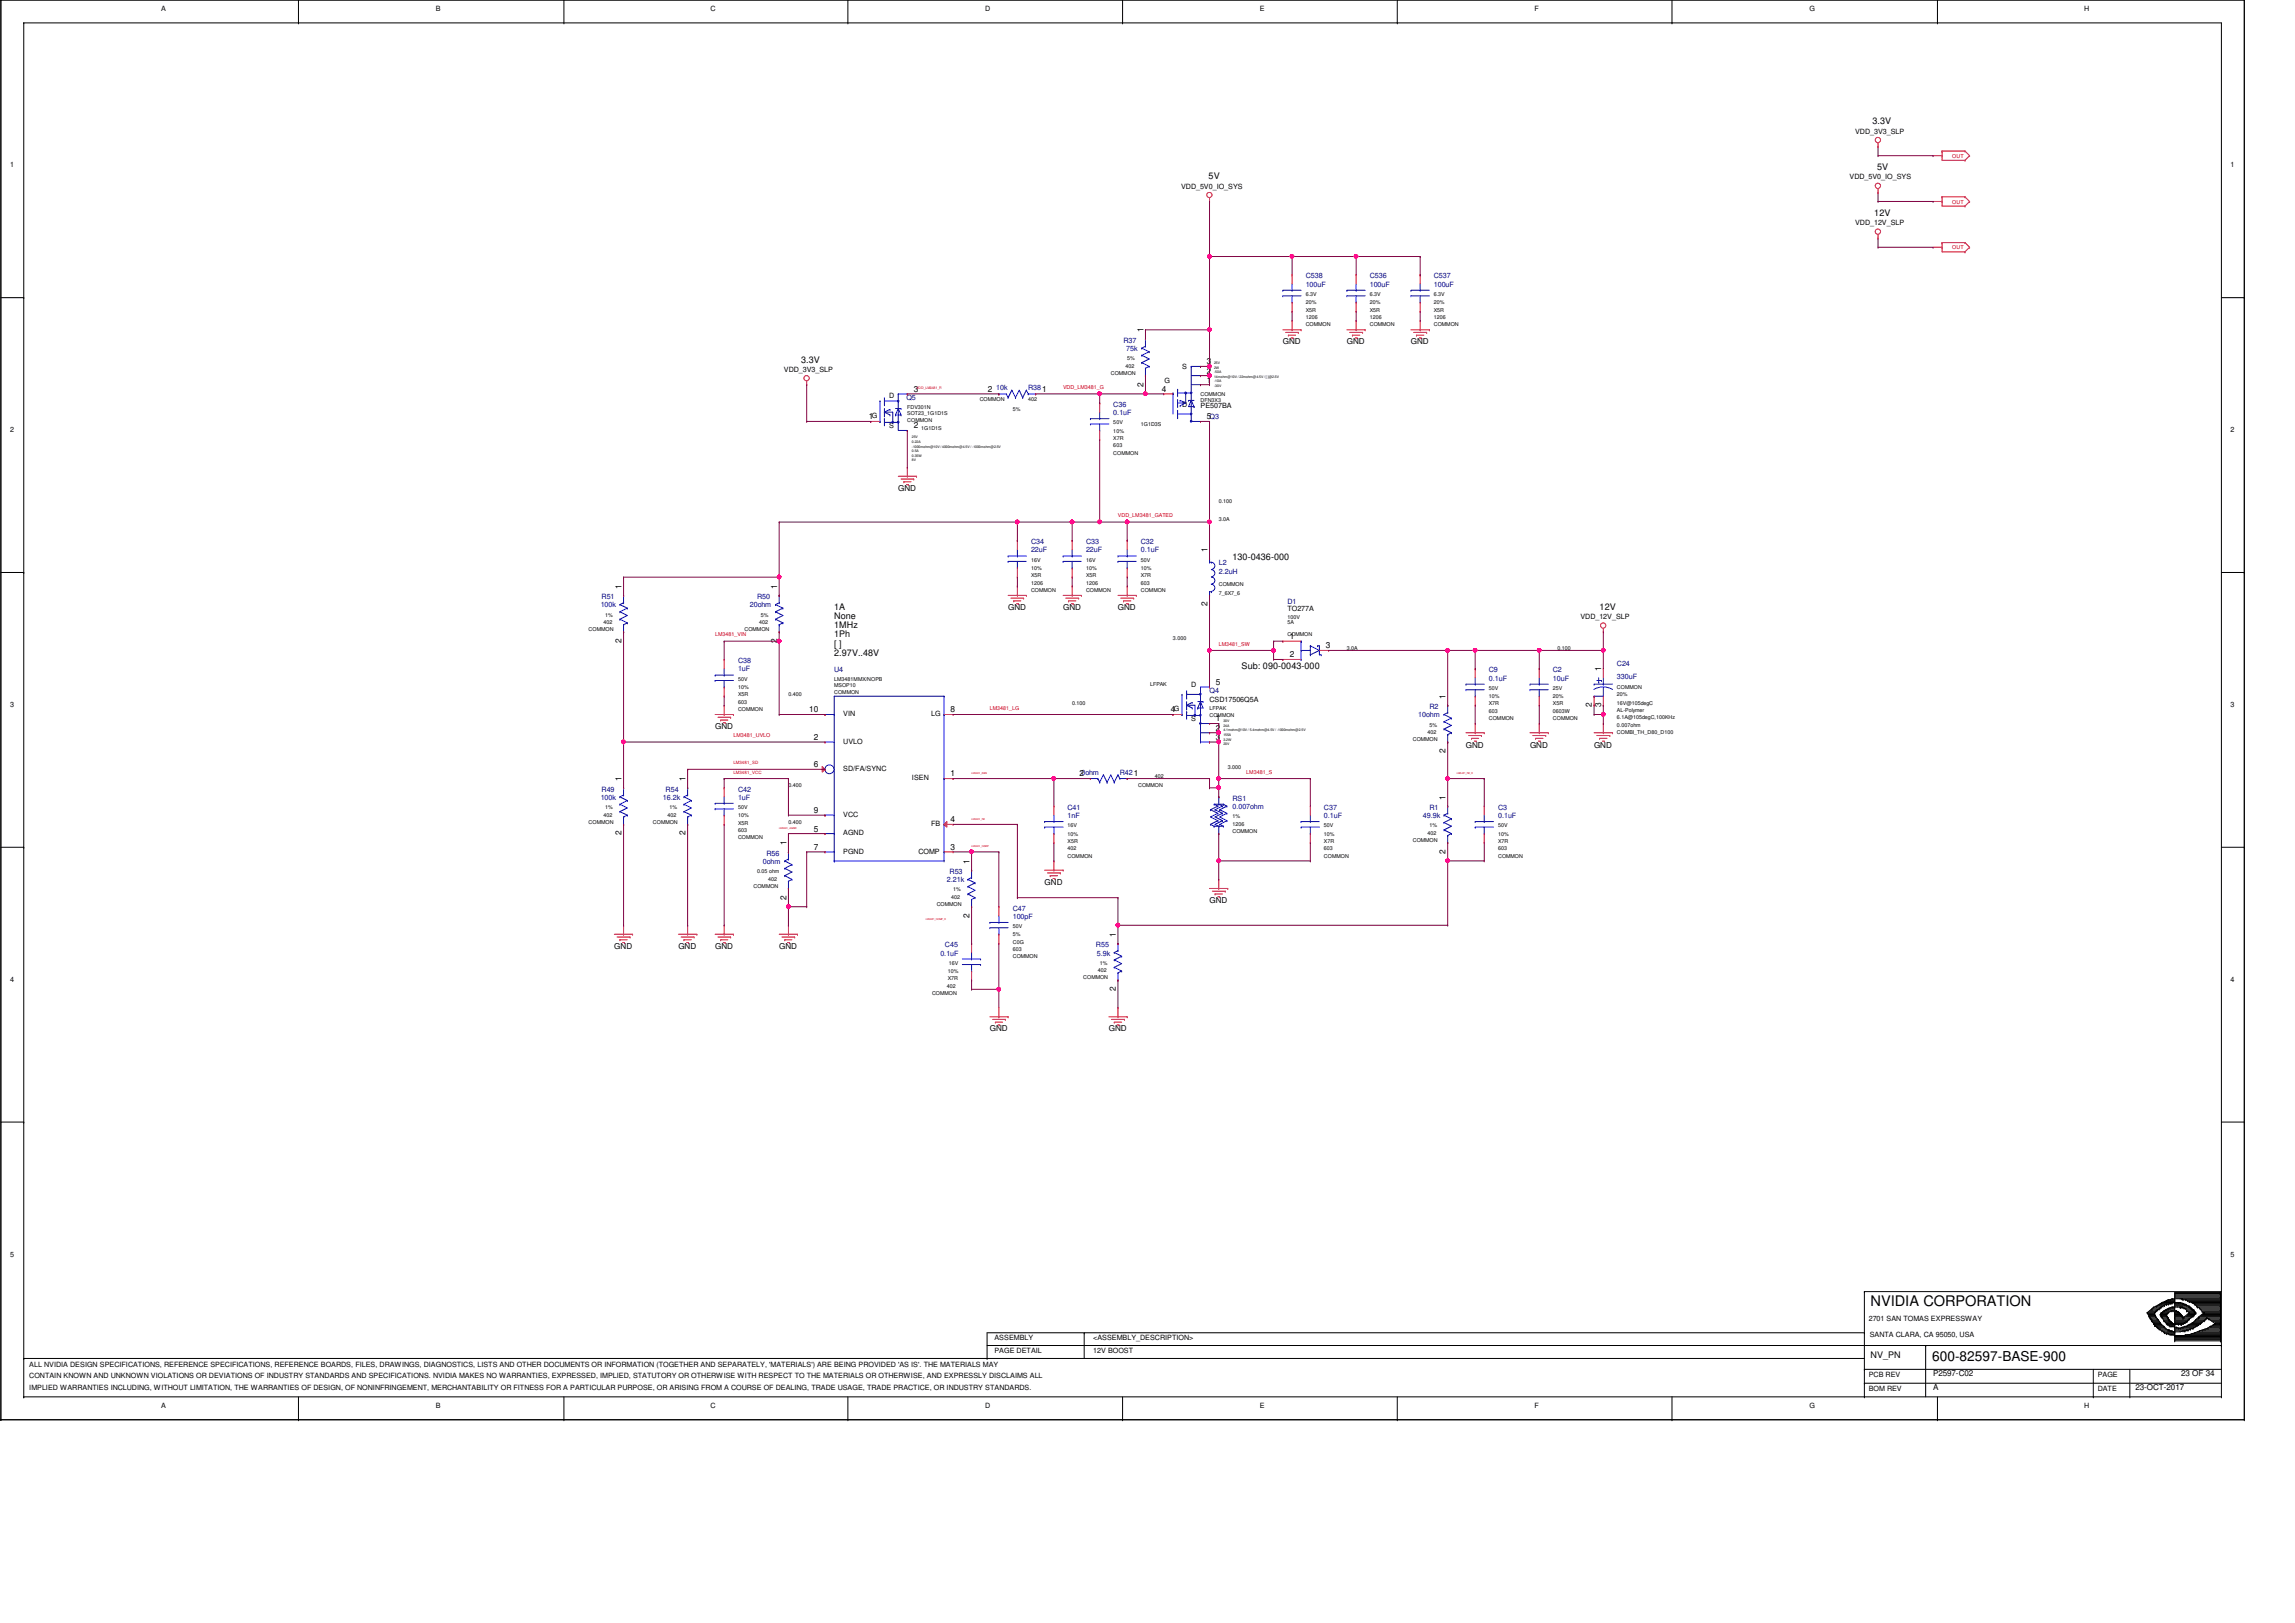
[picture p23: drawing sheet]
<svg xmlns="http://www.w3.org/2000/svg" width="420mm" height="297mm" viewBox="0 0 420 297" stroke-linecap="round" stroke-linejoin="round" font-family="sans-serif">
<defs><g id="words">
<text font-size="2.7" x="342.5" y="239">NVIDIA CORPORATION</text>
<text font-size="2.5" x="353.7" y="249">600-82597-BASE-900</text>
<g font-size="1.7">
<text x="342.8" y="22.8">3.3V</text>
<text x="221.3" y="32.9">5V</text>
<text x="343.7" y="31.2">5V</text>
<text x="343.1" y="39.5">12V</text>
<text x="146.7" y="66.4">3.3V</text>
<text x="225.6" y="102.4">130-0436-000</text>
<text x="152.7" y="113.3">None</text>
<text x="152.7" y="111.6">1A</text>
<text x="292.9" y="111.6">12V</text>
<text x="152.7" y="118.3">[ ]</text>
<text x="152.7" y="115">1MHz</text>
<text x="152.7" y="116.7">1Ph</text>
<text x="152.7" y="120">2.97V..48V</text>
<text x="227.3" y="122.5">Sub: 090-0043-000</text>
<text x="342.5" y="248.6">NV_PN</text>
</g>
<g font-size="1.5">
<text x="209.3" y="60.8" transform="rotate(-90 209.3 60.8)">1</text>
<text x="234.9" y="63">GND</text>
<text x="246.6" y="63">GND</text>
<text x="258.3" y="63">GND</text>
<text x="167.3" y="71.7">3</text>
<text x="180.8" y="71.7">2</text>
<text x="190.8" y="71.7">1</text>
<text x="209.3" y="70.8" transform="rotate(-90 209.3 70.8)">2</text>
<text x="212.7" y="71.7">4</text>
<text x="221" y="70">1</text>
<text x="221" y="68.4">2</text>
<text x="221" y="66.7">3</text>
<text x="159.1" y="76.8">1</text>
<text x="221" y="76.8">5</text>
<text x="167.3" y="78.4">2</text>
<text x="164.5" y="89.9">GND</text>
<text x="221.1" y="101.1" transform="rotate(-90 221.1 101.1)">1</text>
<text x="113.8" y="107.8" transform="rotate(-90 113.8 107.8)">1</text>
<text x="142.3" y="107.8" transform="rotate(-90 142.3 107.8)">1</text>
<text x="184.6" y="111.7">GND</text>
<text x="194.6" y="111.7">GND</text>
<text x="204.7" y="111.7">GND</text>
<text x="221.1" y="111" transform="rotate(-90 221.1 111)">2</text>
<text x="113.8" y="117.7" transform="rotate(-90 113.8 117.7)">2</text>
<text x="142.3" y="117.7" transform="rotate(-90 142.3 117.7)">2</text>
<text x="236.2" y="117">1</text>
<text x="242.7" y="118.7">3</text>
<text x="222.6" y="125.3">5</text>
<text x="236.2" y="120.3">2</text>
<text x="293.1" y="122.9" transform="rotate(-90 293.1 122.9)">1</text>
<text x="148.2" y="130.4">10</text>
<text x="174" y="130.4">8</text>
<text x="214.4" y="130.4">4</text>
<text x="264.7" y="127.9" transform="rotate(-90 264.7 127.9)">1</text>
<text x="291.5" y="129.5" transform="rotate(-90 291.5 129.5)">2</text>
<text x="293.1" y="129.5" transform="rotate(-90 293.1 129.5)">3</text>
<text x="130.9" y="133.4">GND</text>
<text x="149" y="135.4">2</text>
<text x="222.6" y="132">1</text>
<text x="222.6" y="133.7">2</text>
<text x="222.6" y="135.4">3</text>
<text x="264.7" y="137.8" transform="rotate(-90 264.7 137.8)">2</text>
<text x="268.4" y="136.8">GND</text>
<text x="280.1" y="136.8">GND</text>
<text x="291.8" y="136.8">GND</text>
<text x="113.8" y="143" transform="rotate(-90 113.8 143)">1</text>
<text x="125.5" y="143" transform="rotate(-90 125.5 143)">1</text>
<text x="149" y="140.4">6</text>
<text x="174" y="142.1">1</text>
<text x="197.6" y="142.1">2</text>
<text x="207.5" y="142.1">1</text>
<text x="149" y="148.8">9</text>
<text x="264.7" y="146.3" transform="rotate(-90 264.7 146.3)">1</text>
<text x="113.8" y="152.9" transform="rotate(-90 113.8 152.9)">2</text>
<text x="125.5" y="152.9" transform="rotate(-90 125.5 152.9)">2</text>
<text x="144" y="154.7" transform="rotate(-90 144 154.7)">1</text>
<text x="149" y="152.2">5</text>
<text x="149" y="155.5">7</text>
<text x="174" y="155.5">3</text>
<text x="174" y="150.5">4</text>
<text x="177.5" y="158.1" transform="rotate(-90 177.5 158.1)">1</text>
<text x="191.3" y="162">GND</text>
<text x="264.7" y="156.3" transform="rotate(-90 264.7 156.3)">2</text>
<text x="144" y="164.6" transform="rotate(-90 144 164.6)">2</text>
<text x="177.5" y="168" transform="rotate(-90 177.5 168)">2</text>
<text x="221.4" y="165.3">GND</text>
<text x="112.5" y="173.7">GND</text>
<text x="124.2" y="173.7">GND</text>
<text x="130.9" y="173.7">GND</text>
<text x="142.7" y="173.7">GND</text>
<text x="204.3" y="171.5" transform="rotate(-90 204.3 171.5)">1</text>
<text x="204.3" y="181.4" transform="rotate(-90 204.3 181.4)">2</text>
<text x="181.2" y="188.8">GND</text>
<text x="203" y="188.8">GND</text>
<text x="353.9" y="251.8">P2597-C02</text>
<text x="399.3" y="251.8">23 OF 34</text>
<text x="353.9" y="254.3">A</text>
<text x="390.9" y="254.3">23-OCT-2017</text>
</g>
<g font-size="1.3">
<text x="29.5" y="2">A</text>
<text x="79.8" y="2">B</text>
<text x="130.1" y="2">C</text>
<text x="180.4" y="2">D</text>
<text x="230.7" y="2">E</text>
<text x="281" y="2">F</text>
<text x="331.2" y="2">G</text>
<text x="381.5" y="2">H</text>
<text x="339.6" y="24.5">VDD_3V3_SLP</text>
<text x="1.9" y="30.5">1</text>
<text x="216.2" y="34.5">VDD_5V0_IO_SYS</text>
<text x="338.6" y="32.9">VDD_5V0_IO_SYS</text>
<text x="408.4" y="30.5">1</text>
<text x="339.6" y="41.2">VDD_12V_SLP</text>
<text x="143.5" y="68.1">VDD_3V3_SLP</text>
<text x="213.2" y="70.1">G</text>
<text x="216.4" y="67.6">S</text>
<text x="159.6" y="76.5">G</text>
<text x="162.8" y="72.8">D</text>
<text x="216.4" y="74.5">D</text>
<text x="219.8" y="74.8">PE507BA</text>
<text x="1.9" y="79.1">2</text>
<text x="162.8" y="78.3">S</text>
<text x="408.4" y="79.1">2</text>
<text x="235.7" y="111.8">TO277A</text>
<text x="289.3" y="113.3">VDD_12V_SLP</text>
<text x="218.1" y="125.7">D</text>
<text x="1.9" y="129.4">3</text>
<text x="154.4" y="131.1">VIN</text>
<text x="170.5" y="131.1">LG</text>
<text x="214.9" y="130.1">G</text>
<text x="218.1" y="132">S</text>
<text x="221.4" y="128.4">CSD17506Q5A</text>
<text x="408.4" y="129.4">3</text>
<text x="154.4" y="136.1">UVLO</text>
<text x="154.4" y="141.2">SD/FA/SYNC</text>
<text x="167" y="142.8">ISEN</text>
<text x="154.4" y="149.6">VCC</text>
<text x="154.4" y="152.9">AGND</text>
<text x="170.5" y="151.2">FB</text>
<text x="154.4" y="156.3">PGND</text>
<text x="168.1" y="156.3">COMP</text>
<text x="1.9" y="179.7">4</text>
<text x="408.4" y="179.7">4</text>
<text x="1.9" y="230">5</text>
<text x="408.4" y="230">5</text>
<text x="182.1" y="245.3">ASSEMBLY</text>
<text x="200.1" y="245.3">&lt;ASSEMBLY_DESCRIPTION&gt;</text>
<text x="342.1" y="241.8">2701 SAN TOMAS EXPRESSWAY</text>
<text x="342.3" y="244.8">SANTA CLARA, CA 95050, USA</text>
<text x="5.4" y="250.1">ALL NVIDIA DESIGN SPECIFICATIONS, REFERENCE SPECIFICATIONS, REFERENCE BOARDS, FILES, DRAWINGS, DIAGNOSTICS, LISTS AND OTHER DOCUMENTS OR INFORMATION (TOGETHER AND SEPARATELY, 'MATERIALS') ARE BEING PROVIDED 'AS IS'. THE MATERIALS MAY</text>
<text x="182.1" y="247.6">PAGE DETAIL</text>
<text x="200.1" y="247.6">12V BOOST</text>
<text x="342.1" y="252">PCB REV</text>
<text x="384" y="252">PAGE</text>
<text x="5.4" y="252.1">CONTAIN KNOWN AND UNKNOWN VIOLATIONS OR DEVIATIONS OF INDUSTRY STANDARDS AND SPECIFICATIONS. NVIDIA MAKES NO WARRANTIES, EXPRESSED, IMPLIED, STATUTORY OR OTHERWISE WITH RESPECT TO THE MATERIALS OR OTHERWISE, AND EXPRESSLY DISCLAIMS ALL</text>
<text x="5.4" y="254.3">IMPLIED WARRANTIES INCLUDING, WITHOUT LIMITATION, THE WARRANTIES OF DESIGN, OF NONINFRINGEMENT, MERCHANTABILITY OR FITNESS FOR A PARTICULAR PURPOSE, OR ARISING FROM A COURSE OF DEALING, TRADE USAGE, TRADE PRACTICE, OR INDUSTRY STANDARDS.</text>
<text x="29.5" y="257.7">A</text>
<text x="79.8" y="257.7">B</text>
<text x="130.1" y="257.7">C</text>
<text x="180.4" y="257.7">D</text>
<text x="230.7" y="257.7">E</text>
<text x="281" y="257.7">F</text>
<text x="331.2" y="257.7">G</text>
<text x="342.1" y="254.5">BOM REV</text>
<text x="381.5" y="257.7">H</text>
<text x="384" y="254.5">DATE</text>
</g>
<g font-size="1.3" fill="#000080">
<text x="239" y="51">C538</text>
<text x="239" y="52.5">100uF</text>
<text x="250.8" y="51">C536</text>
<text x="250.8" y="52.5">100uF</text>
<text x="262.5" y="51">C537</text>
<text x="262.5" y="52.5">100uF</text>
<text x="205.7" y="62.7">R37</text>
<text x="206.2" y="64.2">75k</text>
<text x="182.4" y="71.4">10k</text>
<text x="188.2" y="71.4">R38</text>
<text x="165.9" y="73.3">Q5</text>
<text x="203.8" y="74.5">C36</text>
<text x="203.8" y="75.9">0.1uF</text>
<text x="221.4" y="76.6">Q3</text>
<text x="188.8" y="99.6">C34</text>
<text x="188.8" y="101.1">22uF</text>
<text x="198.8" y="99.6">C33</text>
<text x="198.8" y="101.1">22uF</text>
<text x="208.9" y="99.6">C32</text>
<text x="208.9" y="101.1">0.1uF</text>
<text x="223.1" y="103.5">L2</text>
<text x="223.1" y="105.1">2.2uH</text>
<text x="110" y="111.2">100k</text>
<text x="110.1" y="109.6">R51</text>
<text x="137.3" y="111.2">20ohm</text>
<text x="138.6" y="109.6">R50</text>
<text x="235.7" y="110.5">D1</text>
<text x="135.1" y="121.4">C38</text>
<text x="135.1" y="122.9">1uF</text>
<text x="152.7" y="123.1">U4</text>
<text x="272.6" y="123.1">C9</text>
<text x="272.6" y="124.6">0.1uF</text>
<text x="284.3" y="123.1">C2</text>
<text x="284.3" y="124.6">10uF</text>
<text x="296" y="121.9">C24</text>
<text x="296" y="124.2">330uF</text>
<text x="221.4" y="126.9">Q4</text>
<text x="259.7" y="131.3">10ohm</text>
<text x="261.7" y="129.8">R2</text>
<text x="198" y="141.8">0ohm</text>
<text x="205" y="141.8">R42</text>
<text x="110" y="146.3">100k</text>
<text x="110.1" y="144.9">R49</text>
<text x="121.4" y="146.3">16.2k</text>
<text x="121.9" y="144.9">R54</text>
<text x="135.1" y="144.9">C42</text>
<text x="135.1" y="146.3">1uF</text>
<text x="195.4" y="148.2">C41</text>
<text x="195.4" y="149.7">1nF</text>
<text x="225.6" y="146.5">RS1</text>
<text x="225.6" y="148">0.007ohm</text>
<text x="242.4" y="148.2">C37</text>
<text x="242.4" y="149.7">0.1uF</text>
<text x="260.5" y="149.7">49.9k</text>
<text x="261.7" y="148.2">R1</text>
<text x="274.3" y="148.2">C3</text>
<text x="274.3" y="149.7">0.1uF</text>
<text x="139.6" y="158.1">0ohm</text>
<text x="140.3" y="156.6">R56</text>
<text x="173.3" y="161.5">2.21k</text>
<text x="173.9" y="159.9">R53</text>
<text x="185.4" y="166.7">C47</text>
<text x="173" y="173.4">C45</text>
<text x="185.4" y="168.1">100pF</text>
<text x="200.6" y="173.4">R55</text>
<text x="172.2" y="174.9">0.1uF</text>
<text x="200.8" y="174.9">5.9k</text>
</g>
<g font-size="1" fill="#f00">
<text x="357.4" y="28.9">OUT</text>
<text x="357.4" y="37.3">OUT</text>
<text x="357.4" y="45.6">OUT</text>
<text x="194.6" y="71.2">VDD_LM3481_G</text>
<text x="204.7" y="94.7">VDD_LM3481_GATED</text>
<text x="130.9" y="116.5">LM3481_VIN</text>
<text x="223.1" y="118.2">LM3481_SW</text>
<text x="181.2" y="129.9">LM3481_LG</text>
<text x="134.3" y="134.9">LM3481_UVLO</text>
<text x="228.2" y="141.6">LM3481_S</text>
</g>
<g font-size="1">
<text x="239" y="58.4">1206</text>
<text x="239" y="59.7">COMMON</text>
<text x="239" y="54.2">6.3V</text>
<text x="239" y="55.7">20%</text>
<text x="239" y="57.1">X5R</text>
<text x="250.8" y="59.7">COMMON</text>
<text x="250.8" y="54.2">6.3V</text>
<text x="250.8" y="55.7">20%</text>
<text x="250.8" y="58.4">1206</text>
<text x="250.8" y="57.1">X5R</text>
<text x="262.5" y="55.7">20%</text>
<text x="262.5" y="54.2">6.3V</text>
<text x="262.5" y="59.7">COMMON</text>
<text x="262.5" y="57.1">X5R</text>
<text x="262.5" y="58.4">1206</text>
<text x="206.4" y="65.9">5%</text>
<text x="203.4" y="68.6">COMMON</text>
<text x="206" y="67.3">402</text>
<text x="166.1" y="74.8">FDV301N</text>
<text x="166.1" y="77.2">COMMON</text>
<text x="166.1" y="76">SOT23_1G1D1S</text>
<text x="179.4" y="73.3">COMMON</text>
<text x="185.4" y="75.3">5%</text>
<text x="188.2" y="73.3">402</text>
<text x="203.8" y="77.7">50V</text>
<text x="219.8" y="73.7">DFN3X3</text>
<text x="219.8" y="72.5">COMMON</text>
<text x="168.6" y="78.7">1G1D1S</text>
<text x="203.8" y="79.2">10%</text>
<text x="203.8" y="80.5">X7R</text>
<text x="203.8" y="81.9">603</text>
<text x="203.8" y="83.2">COMMON</text>
<text x="208.9" y="78">1G1D3S</text>
<text x="223.1" y="95.4">3.0A</text>
<text x="223.1" y="92.1">0.100</text>
<text x="188.8" y="102.8">16V</text>
<text x="188.8" y="107">1206</text>
<text x="188.8" y="104.3">10%</text>
<text x="188.8" y="105.7">X5R</text>
<text x="198.8" y="107">1206</text>
<text x="198.8" y="105.7">X5R</text>
<text x="198.8" y="102.8">16V</text>
<text x="198.8" y="104.3">10%</text>
<text x="208.9" y="105.7">X7R</text>
<text x="208.9" y="107">603</text>
<text x="208.9" y="102.8">50V</text>
<text x="208.9" y="104.3">10%</text>
<text x="223.1" y="107.2">COMMON</text>
<text x="110.8" y="112.9">1%</text>
<text x="139.3" y="112.9">5%</text>
<text x="188.8" y="108.3">COMMON</text>
<text x="198.8" y="108.3">COMMON</text>
<text x="208.9" y="108.3">COMMON</text>
<text x="223.1" y="108.8">7_6X7_6</text>
<text x="235.7" y="113.2">100V</text>
<text x="107.8" y="115.6">COMMON</text>
<text x="110.5" y="114.2">402</text>
<text x="136.3" y="115.6">COMMON</text>
<text x="139" y="114.2">402</text>
<text x="214.7" y="117.2">3.000</text>
<text x="235.7" y="116.4">COMMON</text>
<text x="235.7" y="114.2">5A</text>
<text x="246.6" y="118.9">3.0A</text>
<text x="285.1" y="118.9">0.100</text>
<text x="135.1" y="124.6">50V</text>
<text x="152.7" y="124.6">LM3481MMX/NOPB</text>
<text x="152.7" y="125.8">MSOP10</text>
<text x="210.6" y="125.6">LFPAK</text>
<text x="135.1" y="130.1">COMMON</text>
<text x="135.1" y="128.8">603</text>
<text x="135.1" y="126.1">10%</text>
<text x="135.1" y="127.5">X5R</text>
<text x="144.3" y="127.3">0.400</text>
<text x="152.7" y="127">COMMON</text>
<text x="196.3" y="128.9">0.100</text>
<text x="221.4" y="131.1">COMMON</text>
<text x="221.4" y="130">LFPAK</text>
<text x="272.6" y="129.1">X7R</text>
<text x="272.6" y="126.3">50V</text>
<text x="272.6" y="127.8">10%</text>
<text x="272.6" y="130.5">603</text>
<text x="272.6" y="131.8">COMMON</text>
<text x="284.3" y="127.8">20%</text>
<text x="284.3" y="131.8">COMMON</text>
<text x="284.3" y="129.1">X5R</text>
<text x="284.3" y="126.3">25V</text>
<text x="284.3" y="130.5">0603W</text>
<text x="296" y="131.7">6.1A@105degC,100KHz</text>
<text x="296" y="128.9">16V@105degC</text>
<text x="296" y="130.3">AL-Polymer</text>
<text x="296" y="127.5">20%</text>
<text x="296" y="126.1">COMMON</text>
<text x="258.6" y="135.7">COMMON</text>
<text x="261.4" y="134.3">402</text>
<text x="261.7" y="133">5%</text>
<text x="296" y="133">0.007ohm</text>
<text x="296" y="134.3">COMBI_TH_D80_D100</text>
<text x="211.4" y="142.4">402</text>
<text x="224.8" y="140.7">3.000</text>
<text x="110.5" y="149.4">402</text>
<text x="110.8" y="148.1">1%</text>
<text x="122.2" y="149.4">402</text>
<text x="122.5" y="148.1">1%</text>
<text x="135.1" y="149.6">10%</text>
<text x="135.1" y="148.1">50V</text>
<text x="144.3" y="144.1">0.400</text>
<text x="208.4" y="144.1">COMMON</text>
<text x="225.6" y="149.7">1%</text>
<text x="107.8" y="150.7">COMMON</text>
<text x="119.5" y="150.7">COMMON</text>
<text x="135.1" y="152.3">603</text>
<text x="135.1" y="153.6">COMMON</text>
<text x="135.1" y="150.9">X5R</text>
<text x="144.3" y="150.7">0.400</text>
<text x="195.4" y="155.6">402</text>
<text x="195.4" y="153">10%</text>
<text x="195.4" y="151.4">16V</text>
<text x="195.4" y="154.3">X5R</text>
<text x="225.6" y="151.1">1206</text>
<text x="225.6" y="152.4">COMMON</text>
<text x="242.4" y="151.4">50V</text>
<text x="242.4" y="155.6">603</text>
<text x="242.4" y="153">10%</text>
<text x="242.4" y="154.3">X7R</text>
<text x="258.6" y="154.1">COMMON</text>
<text x="261.4" y="152.8">402</text>
<text x="261.7" y="151.4">1%</text>
<text x="274.3" y="154.3">X7R</text>
<text x="274.3" y="153">10%</text>
<text x="274.3" y="151.4">50V</text>
<text x="274.3" y="155.6">603</text>
<text x="138.6" y="159.8">0.05 ohm</text>
<text x="140.6" y="161.2">402</text>
<text x="195.4" y="157">COMMON</text>
<text x="242.4" y="157">COMMON</text>
<text x="274.3" y="157">COMMON</text>
<text x="138" y="162.5">COMMON</text>
<text x="171.5" y="165.9">COMMON</text>
<text x="174.1" y="164.5">402</text>
<text x="174.5" y="163.2">1%</text>
<text x="185.4" y="171.4">5%</text>
<text x="185.4" y="172.7">C0G</text>
<text x="185.4" y="169.9">50V</text>
<text x="173.5" y="179.4">X7R</text>
<text x="173.5" y="178.1">10%</text>
<text x="173.7" y="176.6">16V</text>
<text x="185.4" y="175.4">COMMON</text>
<text x="185.4" y="174.1">603</text>
<text x="198.3" y="179.2">COMMON</text>
<text x="201" y="177.9">402</text>
<text x="201.3" y="176.6">1%</text>
<text x="170.6" y="182.1">COMMON</text>
<text x="173.3" y="180.8">402</text>
</g>
<g font-size=".8" fill="#f00">
<text x="134.3" y="139.9">LM3481_SD</text>
<text x="134.3" y="141.6">LM3481_VCC</text>
</g>
<text font-size=".6" fill="#f00" x="167.8" y="71.2">VDD_LM3481_R</text>
<g font-size=".6">
<text x="222.3" y="70.8">-30V</text>
<text x="222.3" y="66.6">25V</text>
<text x="222.3" y="67.5">2W</text>
<text x="222.3" y="68.3">-50A</text>
<text x="222.3" y="70">-10A</text>
<text x="222.3" y="69.2">14mohm@10V / 22mohm@4.5V / [ ]@2.5V</text>
<text x="167" y="83.6">0.35W</text>
<text x="167" y="81.1">0.22A</text>
<text x="167" y="80.2">25V</text>
<text x="167" y="82.7">0.5A</text>
<text x="167" y="81.9">-1000mohm@10V / 4000mohm@4.5V / -1000mohm@2.5V</text>
<text x="167" y="84.4">8V</text>
<text x="224" y="136.4">20V</text>
<text x="224" y="132.2">30V</text>
<text x="224" y="134.7">155A</text>
<text x="224" y="135.6">3.2W</text>
<text x="224" y="133">24A</text>
<text x="224" y="133.9">4.1mohm@10V / 5.4mohm@4.5V / -1000mohm@2.5V</text>
</g>
<g font-size=".5" fill="#f00">
<text x="177.9" y="141.6">LM3481_ISEN</text>
<text x="266.7" y="141.6">LM3481_FB_R</text>
<text x="177.9" y="150">LM3481_FB</text>
<text x="142.7" y="151.7">LM3481_AGND</text>
<text x="177.9" y="155">LM3481_COMP</text>
<text x="169.5" y="168.4">LM3481_COMP_R</text>
</g>
</g></defs>
<g fill="none" stroke="#000" stroke-width=".18">
<path d="M.2 0h.1M.2 0h410.7v259.8M.2 0v259.8M4.3 4.2h.1M4.3 4.2h402.4v251.5M4.3 4.2v251.5M54.6 4.2h.1M54.6 0v4.2M103.2 4.2h.1M103.2 0v4.2M155.2 4.2h.1M155.2 0v4.2"/>
<path d="M205.5 4.2h.1M205.5 0v4.2M255.8 4.2h.1M255.8 0v4.2M306.1 4.2h.1M306.1 0v4.2M354.7 4.2h.1M354.7 0v4.2M.2 54.5h4.1M4.3 54.5h.1M406.7 54.5h4.2M410.9 54.5h.1"/>
<path d="M.2 104.8h4.1M4.3 104.8h.1M406.7 104.8h4.2M410.9 104.8h.1M.2 155.1h4.1M4.3 155.1h.1M406.7 155.1h4.2M410.9 155.1h.1M.2 205.4h4.1M4.3 205.4h.1M406.7 205.4h4.2M410.9 205.4h.1"/>
<path d="M341.3 236.4h.1M341.3 236.4h65.4M341.3 236.4v19.3M393.6 239.9h1.2M393.8 239.7h1.2M393.9 239.6h.1M393.9 239.6h1.2M393.9 239.6l-.8 .6M394.1 239.4h1.4M394.3 239.2h.1M394.3 239.2l-.4 .4M394.5 239.2h1.1"/>
<path d="M394.6 239.1h1.4M394.8 239.9h.1M394.8 239.1h.1M394.8 239.1l-.5 .1M395 239.7h.1M395 238.9h1.3M395 239.7l-.5 .5M395.1 239.6h.1M395.3 238.7h.1M395.3 239.6h.1M395.3 238.7h1.6M395.3 238.7l-.5 .4"/>
<path d="M395.3 239.6l-.3 .1M395.5 239.4h.1M395.5 238.5h2.1M395.6 238.5h.1M395.6 239.2h.1M395.6 238.5l-.3 .2M395.6 239.2l-.3 .4M395.8 238.4h.1M395.8 238.4l-.2 .1M396 239.1h.1M396 238.4h3.1M396.1 239.9h.1"/>
<path d="M396.1 239.9l-.3 .3M396.3 238.9h.1M396.3 239.9h.1M396.3 238.2h.1M396.3 239.9h2.2M396.3 238.2h1.8M396.3 238.2l-.5 .2M396.3 238.9l-.7 .3M396.4 239.7h.1M396.4 239.7l-.3 .2M396.6 238.7h.1M396.6 239.7h.1"/>
<path d="M396.6 238h.1M396.6 239.7h1.5M396.6 238h1.5M396.6 238.7l-.3 .2M396.8 239.6h.1M396.9 239.6h.1M396.9 237.9h.1M396.9 238.7h.1M396.9 239.6h1.2M396.9 237.9h1.2M396.9 237.9l-.6 .3M397.1 239.4h.1"/>
<path d="M397.1 239.4l-.7 .3M397.3 238.5h.1M397.3 239.4h.1M397.3 237.9h.1M397.3 239.4h.8M397.3 238.5l-.4 .2M397.6 239.2h.1M397.6 237.7h.1M397.6 239.9h.1M397.6 238.5h.1M397.6 239.2h3.2M397.6 237.7h8.9"/>
<path d="M397.6 239.2l-.5 .2M397.6 237.7l-.3 .2M397.6 239.9l-.7 .3M397.8 239.2h.1M397.8 237.7h.1M398 239.9h.1M398.1 237.9h.1M398.1 238h.1M398.1 238.2h.1M398.1 238.4h.1M398.1 239.2h.1M398.1 237.7h.1"/>
<path d="M398.1 237.4h8.4M398.1 236.7h8.4M398.1 237.5h8.4M398.1 237h8.4M398.1 236.9h8.4M398.1 237.2h8.4M398.1 239.1h2.5M398.1 238.7h2.1M398.1 238.5h1.6M398.1 238.9h2.2M398.1 238.4l-.5 .1M398.3 239.9h.1"/>
<path d="M398.5 239.9h.1M398.5 239.9l.1 .2M398.8 238.4h.1M399.1 239.2h.1M399.1 238.4h.1M399.1 238.4l.6 .1M399.5 239.2h.1M399.5 237.7h.1M399.5 239.2l.7 .4 .1 .3M399.5 237.7l.2 .2M399.7 238.5h.1M399.7 237.9h.1"/>
<path d="M399.7 237.9h6.8M399.7 238.5l.3 .2M399.8 239.4h.1M399.8 239.4h1.3M400 238.7h.1M400 239.6h1.3M400.2 237.9h.1M400.2 238.7h.1M400.2 237.9l.3 .1M400.2 238.7l.1 .2M400.3 238.9h.1M400.3 239.9h.1"/>
<path d="M400.3 239.7h1.3M400.3 239.9l.5 .3M400.3 238.9l.5 .2M400.5 238h.1M400.5 239.9h1.1M400.5 238h6M400.5 238l1.3 .7M400.6 239.1h.1M400.8 239.2h.1M400.8 238.2h.1M400.8 239.1h.1M400.8 238.2h5.7"/>
<path d="M400.8 239.1l.7 .6M401 239.2h.1M401.1 239.4h.1M401.1 238.4h5.4M401.3 239.6h.1M401.5 239.7h.1M401.5 238.5h5M401.6 239.9h.1M401.6 239.7h.1M401.6 239.9l.4 .3M401.6 239.7v.2M401.8 238.7h.1"/>
<path d="M401.8 238.7h4.7M401.8 238.7l.5 .5M402 238.9h4.5M402.2 239.1h.1M402.3 239.2h.1M402.3 239.1h4.2M402.3 239.2l.4 .2M402.5 239.2h4M402.7 239.4h.1M402.7 239.4h3.8M402.7 239.4l.5 .7M402.8 239.6h3.7"/>
<path d="M403 239.7h3.5M403.2 239.9h3.3M406.5 237.9h.1M406.5 237.7h.1M406.5 238.2h.1M406.5 238h.1M406.5 237.4h.1M406.5 236.7h.1M406.5 237.5h.1M406.5 237h.1M406.5 236.9h.1M406.5 237.2h.1"/>
<path d="M406.5 239.2h.1M406.5 239.1h.1M406.5 238.7h.1M406.5 238.5h.1M406.5 238.9h.1M406.5 238.4h.1M406.5 236.6h.1M406.5 239.7h.1M406.5 239.9h.1M406.5 239.6h.1M406.5 239.4h.1M406.5 236.6h-8.4v8.8"/>
<path d="M406.5 236.6v8.8M.2 259.8h.1M.2 259.8h410.7M4.3 255.7h.1M4.3 248.6h.1M4.3 255.7h402.4M4.3 248.6h337M54.6 259.8h.1M54.6 255.7v4.1M103.2 259.8h.1M103.2 255.7v4.1M155.2 259.8h.1"/>
<path d="M155.2 255.7v4.1M180.7 248.6h.1M180.7 246.3h226M198.5 243.9h.1M198.5 243.9v4.7M205.5 259.8h.1M205.5 255.7v4.1M255.8 259.8h.1M255.8 255.7v4.1M306.1 259.8h.1M306.1 255.7v4.1M341.3 253.2h.1"/>
<path d="M341.3 250.6h.1M341.3 243.9h.1M341.3 255.7h.1M341.3 243.9h-160.6v4.7M341.3 253.2h65.4M341.3 250.6h65.4M352.5 246.3h.1M352.5 246.3v9.4M354.7 259.8h.1M354.7 255.7v4.1M383.2 255.7h.1M383.2 250.6v5.1"/>
<path d="M389.9 255.7h.1M389.9 250.6v5.1M393.1 240.2h.1M393.1 240.2h1.4M393.1 240.2l.3 .7M393.3 240.6h1.2M393.3 240.4h1.2M393.4 240.9h.1M393.4 240.9h1.2M393.4 240.1h1.2M393.4 240.7h1.2M393.4 240.9l.4 .5"/>
<path d="M393.6 241.2h.1M393.6 241h.1M393.6 241h1.2M393.6 241.2h1.2M393.8 241.4h.1M393.8 241.4h1.2M393.8 241.4l.1 .3M393.9 241.6h.1M393.9 241.7h.1M393.9 241.7h1.2M393.9 241.6h1.2M393.9 241.7l.4 .5"/>
<path d="M394.1 241.9h.1M394.1 241.9h1.2M394.3 242.2h.1M394.3 242.1h.1M394.3 242.2h1.3M394.3 242.1h1.2M394.3 242.2l.2 .4M394.5 240.2h.1M394.5 240.4h.1M394.5 240.6h.1M394.5 242.4h.1M394.5 242.6h.1"/>
<path d="M394.5 242.4h1.3M394.5 242.6l.5 .3M394.5 240.2v.4M394.5 240.6l.1 .1M394.6 240.1h.1M394.6 240.7h.1M394.6 240.9h.1M394.6 242.6h.1M394.6 242.6h1.2M394.6 240.7v.2M394.6 240.9l.4 .5M394.8 242.7h.1"/>
<path d="M394.8 242.7h1.3M395 242.9h.1M395 241.4h.1M395 242.9h1.3M395 242.9l.3 .3M395 241.4l.1 .2M395.1 243.1h.1M395.1 241.6h.1M395.1 243.1h1.3M395.1 241.6l.4 .5M395.3 243.2h.1M395.3 243.2l.5 .4"/>
<path d="M395.5 243.2h.1M395.5 240.6h.1M395.5 242.1h.1M395.5 240.6h1.1M395.5 243.2h1.1M395.5 242.1l.1 .3 .5 .3M395.6 240.9h.1M395.6 240.7h.1M395.6 240.6h.1M395.6 240.4h.1M395.6 240.9h1.2M395.6 240.4h1.2"/>
<path d="M395.6 240.7h1M395.6 243.4h1.5M395.6 240.9l.2 .1M395.6 240.6v.3M395.6 240.4l-.1 .2M395.8 240.2h.1M395.8 241h.1M395.8 243.6h.1M395.8 243.6h1.8M395.8 241h1M395.8 241.2h1.1M395.8 241l.3 .7"/>
<path d="M395.8 243.6l.3 .2M396 240.1h.1M396 240.1h1.3M396 241.4h.9M396.1 241.7h.1M396.1 243.8h.1M396.1 242.7h.1M396.1 241.7h1.2M396.1 241.6h1M396.1 241.7l.5 .5M396.1 243.8l.2 .1M396.1 242.7l.5 .5"/>
<path d="M396.3 243.9h.1M396.3 241.9h1.2M396.3 243.9l.3 .2M396.4 242.1h1.2M396.4 243.9h1.7M396.6 240.7h.1M396.6 242.2h.1M396.6 240.6h.1M396.6 244.1h.1M396.6 242.2h1.4M396.6 244.1h1.5M396.6 242.2l.2 .2"/>
<path d="M396.6 240.6l.2 .4M396.6 243.2l.3 .2M396.8 240.9h.1M396.8 242.4h.1M396.8 240.4h.1M396.8 242.4h2.5M396.8 242.4l.5 .3M396.8 241l.1 .2M396.9 241.4h.1M396.9 241.2h.1M396.9 240.2h.1M396.9 244.1h.1"/>
<path d="M396.9 243.4h.1M396.9 240.2h-1.3v.2M396.9 240.2l-.3 .4M396.9 241.2l.2 .4M396.9 244.1l.4 .2M397.1 243.4h.1M397.1 241.6h.1M397.1 242.6h.1M397.1 241.7h.1M397.1 242.6h1M397.1 241.6v.1M397.1 241.7l.4 .2"/>
<path d="M397.1 243.4l.2 .2M397.3 241.7h.1M397.3 242.7h.1M397.3 244.3h.1M397.3 243.6h.1M397.3 242.7h.8M397.3 244.3h.8M397.5 243.6h.1M397.5 241.9h.1M397.5 241.9l.3 .3M397.6 242.7h.1M397.6 242.1h.1"/>
<path d="M397.6 244.3h.1M397.6 243.6h.1M397.6 242.7l.5 .2M397.6 244.3l.5 .1M397.6 243.6l.4 .2M397.8 242.2h.1M397.8 242.2l.3 .2M398 242.2h.1M398 243.8h.1M398.1 240.6h.1M398.1 240.2h.1M398.1 240.1h.1"/>
<path d="M398.1 243.8h.1M398.1 243.9h.1M398.1 244.1h.1M398.1 244.3h.1M398.1 242.7h.1M398.1 241h.1M398.1 242.4h.1M398.1 242.9h.1M398.1 244.4h.1M398.1 241.2h.1M398.1 245.4h.1M398.1 242.9h.4"/>
<path d="M398.1 242.2h1.6M398.1 240.9h1.4M398.1 240.6h1.2M398.1 240.1h.7M398.1 241.7h2.4M398.1 240.4h1M398.1 240.2h.9M398.1 241.6h2.5M398.1 241.9h2.2M398.1 242.1h1.9M398.1 240.7h1.4M398.1 241.4h2.7"/>
<path d="M398.1 243.6h1.9M398.1 243.2h2.9M398.1 243.1h3.2M398.1 244.6h8.4M398.1 245.2h8.4M398.1 245.1h8.4M398.1 244.9h8.4M398.1 244.8h8.4M398.1 243.4h2.5M398.1 241h1.6M398.1 241.2h3M398.1 245.4h8.4"/>
<path d="M398.1 244.4h8.4M398.5 242.9h.1M398.5 242.9l.3 .2M398.6 240.1h.1M398.6 244.4h.1M398.8 243.1h.1M398.8 240.1h.1M398.8 242.4h.1M398.8 240.1l.5 .5M399 240.2h.1M399.1 240.4h.1M399.1 243.1h.1"/>
<path d="M399.3 240.7h.1M399.3 240.6h.1M399.3 242.4h.1M399.3 240.6v.1M399.5 240.9h.1M399.5 242.9h.1M399.5 242.2h.1M399.5 244.4h.1M399.5 240.7h.1M399.5 242.9h2.1M399.5 242.9l-.4 .2M399.5 242.2l-.2 .2"/>
<path d="M399.5 240.7l.2 .3M399.7 242.2h.1M399.7 241h.1M399.7 242.9h.1M399.7 241.2h.1M399.7 243.6h.1M399.7 243.6l-.6 .2h-3M399.7 241v.2M399.8 241h.1M399.8 244.4h.1M399.8 241h1.5M400 242.1h.1"/>
<path d="M400 243.6h.1M400 242.7h.1M400 242.7h2M400 242.7l-.3 .2M400 242.1l-.3 .1M400.2 244.3h.1M400.2 240.9h1.3M400.2 244.3h6.3M400.2 241.9l-.2 .2M400.2 244.3l-.4 .1M400.3 241.9h.1M400.3 242.7h.1"/>
<path d="M400.3 243.4h.1M400.3 240.7h1.3M400.3 243.4l-.3 .2M400.5 241.7h.1M400.5 243.4h.1M400.5 242.6h.1M400.5 240.6h1.1M400.5 242.6l-.2 .1M400.5 241.7l-.2 .2M400.6 241.6h.1M400.6 243.4h.1M400.6 240.1h1.2"/>
<path d="M400.6 240.4h1.4M400.8 241.4h.1M400.8 242.4h.1M400.8 240.2h.1M400.8 244.3h.1M400.8 240.2h1.2M400.8 242.4h1.7M400.8 240.2l-1.1 1M400.8 241.4l-.3 .3M401 243.2h.1M401 243.2l-.4 .2M401.1 242.2h1.7"/>
<path d="M401.1 244.1h5.4M401.3 243.1h.1M401.3 242.1h1.7M401.5 240.9h.1M401.5 242.1h.1M401.5 243.1h.1M401.5 242.1l-1 .5M401.5 240.9l-.7 .5M401.5 243.1l-.5 .1M401.6 242.9h.1M401.6 240.6h.1M401.6 240.7h.1"/>
<path d="M401.6 241.9h1.6M401.6 240.6l-.1 .3M401.8 240.1h.1M401.8 240.4h.1M401.8 243.9h.1M401.8 241.7h1.7M401.8 243.9h4.7M401.8 240.4l-.2 .2M401.8 243.9l-1 .4M402 242.7h.1M402 240.2h.1M402 241.6h.1"/>
<path d="M402 240.4h.1M402 241.6h1.7M402 240.2v.2M402.2 242.6h.1M402.2 241.4h1.6M402.2 242.6l-.7 .5M402.3 242.6h.1M402.3 243.8h4.2M402.5 242.4h.1M402.5 241.2h.1M402.5 241h.1M402.5 241.2h4"/>
<path d="M402.5 241l-1 1.1M402.7 241h.1M402.7 243.6h.1M402.7 241h3.8M402.7 243.6l-.9 .3M402.8 242.2h.1M402.8 240.9h3.7M402.8 242.2l-.3 .4h-2M402.8 243.6h3.7M403 242.1h.1M403 240.7h3.5M403.2 241.9h.1"/>
<path d="M403.2 243.4h.1M403.2 240.1h.1M403.2 240.6h3.3M403.2 240.1l.3 .1M403.3 240.1h3.2M403.3 240.4h3.2M403.3 243.4h3.2M403.5 241.7h.1M403.5 240.2h.1M403.5 240.2h3M403.5 241.7l-.7 .5M403.5 240.2l-1 .8"/>
<path d="M403.7 241.6h.1M403.7 243.2h.1M403.8 241.4h.1M403.8 243.2h2.7M404 241.2h.1M404 241.2l.4 .2M404 241.2l-.5 .5M404.2 243.1h.1M404.2 243.1h2.3M404.2 243.1l-1.5 .5M404.4 241.4h.1M404.4 241.4h2.1"/>
<path d="M404.4 241.4l1.1 .8M404.5 242.9h2M404.5 241.6h2M404.7 242.7h.1M404.7 242.7h1.8M404.7 242.7l-.5 .4M404.8 242.7h.1M404.8 241.7h1.7M405 242.6h1.5M405.2 241.9h1.3M405.2 242.4h1.3M405.5 242.2h.1"/>
<path d="M405.5 242.2h1M405.5 242.1h1M405.5 242.2l-.7 .5M406.5 241.6h.1M406.5 242.4h.1M406.5 241.9h.1M406.5 242.1h.1M406.5 242.6h.1M406.5 241.7h.1M406.5 241.4h.1M406.5 240.1h.1M406.5 243.6h.1"/>
<path d="M406.5 243.2h.1M406.5 242.9h.1M406.5 243.1h.1M406.5 244.1h.1M406.5 243.9h.1M406.5 243.8h.1M406.5 244.3h.1M406.5 244.6h.1M406.5 245.2h.1M406.5 245.1h.1M406.5 244.9h.1M406.5 244.8h.1"/>
<path d="M406.5 245.4h.1M406.5 242.2h.1M406.5 242.7h.1M406.5 240.7h.1M406.5 240.4h.1M406.5 240.9h.1M406.5 240.6h.1M406.5 243.4h.1M406.7 246.3h.1M406.7 255.7h.1M410.9 259.8h.1"/>
</g>
<g fill="none" stroke="#f00" stroke-width=".18">
<path d="M221.4 36.9h.1M221.4 36.2v.7M343.8 35.2h.1M343.8 26.8h.1M343.8 26.2v.6M343.8 34.5v.7M353.9 36.9h1.6M353.9 28.5h1.6M355.5 36h.1M355.5 36.9h.1M355.5 27.6h.1M355.5 28.5h.1"/>
<path d="M355.5 27.6v1.7h4.2M355.5 36v1.7h4.2M355.5 36h4.2M355.5 27.6h4.2M359.7 36h.1M359.7 37.7h.1M359.7 27.6h.1M359.7 29.3h.1M359.7 36l.9 .9M359.7 27.6l.9 .9M360.6 36.9h.1M360.6 28.5h.1"/>
<path d="M360.6 36.9l-.9 .8M360.6 28.5l-.9 .8M236.5 50.3h.1M236.5 57h.1M236.5 50.3v1.7M236.5 55.3v1.7M236.5 58.7v1.7M248.3 50.3h.1M248.3 57h.1M248.3 50.3v1.7M248.3 55.3v1.7M248.3 58.7v1.7"/>
<path d="M260 50.3h.1M260 57h.1M260 50.3v1.7M260 55.3v1.7M260 58.7v1.7M343.8 43.6h.1M343.8 42.9v.7M353.9 45.3h1.6M355.5 44.4h.1M355.5 45.3h.1M355.5 44.4v1.7h4.2M355.5 44.4h4.2"/>
<path d="M359.7 44.4h.1M359.7 46.1h.1M359.7 44.4l.9 .9M360.6 45.3h.1M360.6 45.3l-.9 .8M147.7 70.4h.1M147.7 69.7v.7M182.9 72.1h.1M189.6 72.1h.1M201.3 73.7h.1M201.3 73.7v1.7M201.3 78.8v1.7"/>
<path d="M209.7 62h.1M209.7 68.7h.1M213.1 72.1h.1M213.1 72.1h1.6M219.8 70.4h.1M219.8 68.7h.1M219.8 67.1h.1M219.8 77.1h.1M234.9 60.4h3.3M235.4 60.8h2.3M235.9 61.3h.1M235.9 61.3h1.3"/>
<path d="M236.4 61.8h.3M236.5 60.4h.1M236.7 61.8h.1M237.7 60.8h.1M238.2 60.4h.1M246.6 60.4h3.3M247.1 60.8h2.4M247.6 61.3h.1M247.6 61.3h1.4M248.1 61.8h.3M248.3 60.4h.1M248.4 61.8h.1"/>
<path d="M249.5 60.8h.1M249.9 60.4h.1M258.3 60.4h3.4M258.8 60.8h2.4M259.3 61.3h.1M259.3 61.3h1.4M259.8 61.8h.4M260 60.4h.1M260.2 61.8h.1M261.2 60.8h.1M261.7 60.4h.1M164.5 87.2h3.3"/>
<path d="M165 87.7h2.3M165.5 88.2h.1M165.5 88.2h1.3M165.9 88.7h.4M166.1 87.2h.1M166.1 85.5v1.7M166.3 88.7h.1M167.3 87.7h.1M167.8 87.2h.1M196.3 98.9h.1M196.3 98.9v1.7M201.3 80.5h.1"/>
<path d="M206.4 98.9h.1M206.4 98.9v1.7M114.2 109h.1M114.2 115.7h.1M142.7 109h.1M142.7 115.7h.1M184.6 109h3.3M185.1 109.5h2.3M185.6 110h.1M185.6 110h1.3M186.1 110.5h.3M186.3 109h.1"/>
<path d="M186.3 107.3v1.7M186.4 110.5h.1M187.4 109.5h.1M187.9 109h.1M194.6 109h3.4M195.1 109.5h2.4M195.6 110h.1M195.6 110h1.4M196.1 110.5h.4M196.3 109h.1M196.3 105.6h.1M196.3 103.9v1.7"/>
<path d="M196.3 107.3v1.7M196.5 110.5h.1M197.5 109.5h.1M198 109h.1M204.7 109h3.3M205.2 109.5h2.3M205.7 110h.1M205.7 110h1.3M206.2 110.5h.3M206.4 109h.1M206.4 105.6h.1M206.4 103.9v1.7"/>
<path d="M206.4 107.3v1.7M206.5 110.5h.1M207.5 109.5h.1M208 109h.1M221.4 102.3h.1M221.4 109h.1M234.9 117.3h.1M234.9 117.3h3.3M241.5 119h1.7M243.2 119h.1M293.5 115.7h.1M293.5 115v.7"/>
<path d="M130.9 130.8h3.4M131.4 131.3h2.4M131.9 131.8h.1M131.9 131.8h1.4M132.4 132.2h.3M132.6 130.8h.1M132.6 120.7h.1M132.6 127.4h.1M132.6 120.7v1.7M132.6 125.7v1.7M132.6 129.1v1.7M132.7 132.2h.1"/>
<path d="M133.8 131.3h.1M134.3 130.8h.1M151 135.8h.1M214.7 130.8h.1M214.7 130.8h1.7M221.4 132.4h.1M221.4 134.1h.1M221.4 135.8h.1M221.4 125.7h.1M234.9 120.7h.1M234.9 120.7h3.3M265 129.1h.1"/>
<path d="M265 135.8h.1M268.4 134.1h3.3M268.9 134.6h2.3M269.4 135.1h.1M269.4 135.1h1.3M269.9 135.6h.3M270.1 134.1h.1M270.1 122.4h.1M270.1 129.1h.1M270.1 122.4v1.6M270.1 127.4v1.7M270.1 132.4v1.7"/>
<path d="M270.2 135.6h.1M271.2 134.6h.1M271.7 134.1h.1M280.1 134.1h3.4M280.6 134.6h2.4M281.1 135.1h.1M281.1 135.1h1.4M281.6 135.6h.4M281.8 134.1h.1M281.8 122.4h.1M281.8 129.1h.1M281.8 122.4v1.6"/>
<path d="M281.8 127.4v1.7M281.8 132.4v1.7M282 135.6h.1M283 134.6h.1M283.5 134.1h.1M291.8 129.1h.1M291.8 134.1h3.4M291.8 127.4v1.7M292.3 134.6h2.4M292.9 135.1h.1M292.9 135.1h1.3M293.4 135.6h.3"/>
<path d="M293.5 134.1h.1M293.5 122.4h.1M293.5 129.1h.1M293.5 122.4v1.6M293.5 127.4v1.7M293.5 132.4v1.7M293.7 135.6h.1M294.7 134.6h.1M295.2 134.1h.1M114.2 144.2h.1M114.2 150.9h.1M125.9 144.2h.1"/>
<path d="M125.9 150.9h.1M132.6 144.2h.1M132.6 150.9h.1M132.6 144.2v1.6M132.6 149.2v1.7M144.3 155.9h.1M172.8 142.5h1.7M172.8 155.9h1.7M174.5 142.5h.1M174.5 155.9h.1M191.3 159.3h3.3M191.8 159.8h2.3"/>
<path d="M192.9 159.3h.1M192.9 147.5h.1M192.9 154.2h.1M192.9 147.5v1.7M192.9 152.6v1.6M192.9 157.6v1.7M194.1 159.8h.1M194.6 159.3h.1M199.6 142.5h.1M206.4 142.5h.1M223.1 145.8h.1M223.1 152.6h.1"/>
<path d="M239.9 147.5h.1M239.9 154.2h.1M239.9 147.5v1.7M239.9 152.6v1.6M265 147.5h.1M265 154.2h.1M271.7 147.5h.1M271.7 154.2h.1M271.7 147.5v1.7M271.7 152.6v1.6M112.5 171h3.3M113 171.5h2.3"/>
<path d="M113.5 172h.1M113.5 172h1.3M114 172.5h.3M114.2 171h.1M114.2 169.3v1.7M114.3 172.5h.1M115.3 171.5h.1M115.8 171h.1M124.2 171h3.4M124.7 171.5h2.4M125.2 172h.1M125.2 172h1.4"/>
<path d="M125.7 172.5h.4M125.9 171h.1M125.9 169.3v1.7M126.1 172.5h.1M127.1 171.5h.1M127.6 171h.1M130.9 171h3.4M131.4 171.5h2.4M131.9 172h.1M131.9 172h1.4M132.4 172.5h.3M132.6 171h.1"/>
<path d="M132.6 169.3v1.7M132.7 172.5h.1M133.8 171.5h.1M134.3 171h.1M142.7 171h3.3M143.2 171.5h2.3M143.7 172h.1M143.7 172h1.3M144.2 172.5h.3M144.3 171h.1M144.3 162.6h.1M144.3 169.3v1.7"/>
<path d="M144.5 172.5h.1M145.5 171.5h.1M146 171h.1M192.3 160.3h.1M192.3 160.3h1.3M192.8 160.8h.3M193.1 160.8h.1M204.7 172.7h.1M204.7 179.4h.1M221.4 162.6h3.4M221.9 163.1h2.4M222.5 163.6h.1"/>
<path d="M222.5 163.6h1.3M223 164.1h.3M223.1 162.6h.1M223.1 161v1.6M223.3 164.1h.1M224.3 163.1h.1M224.8 162.6h.1M181.2 186.1h3.4M181.7 186.6h2.4M182.2 187.1h.1M182.2 187.1h1.3M182.7 187.6h.3"/>
<path d="M182.9 186.1h.1M182.9 184.4v1.7M183 187.6h.1M184.1 186.6h.1M184.6 186.1h.1M203 186.1h3.4M203.5 186.6h2.4M204 187.1h.1M204 187.1h1.3M204.5 187.6h.3M204.7 186.1h.1M204.7 184.4v1.7"/>
<path d="M204.8 187.6h.1M205.9 186.6h.1M206.4 186.1h.1"/>
<circle cx="221.4" cy="35.7" r=".48"/>
<circle cx="343.8" cy="34" r=".49"/>
<circle cx="343.8" cy="25.6" r=".49"/>
<circle cx="343.8" cy="42.4" r=".49"/>
<circle cx="147.7" cy="69.2" r=".48"/>
<circle cx="293.5" cy="114.5" r=".49"/>
</g>
<g fill="none" stroke="#00f" stroke-width=".18">
<path d="M234.9 53.1h.1M234.9 54.1h.1M234.9 53.1h3.3M234.9 54.1h3.3M236.5 55.3h.1M236.5 53.1h.1M236.5 52v1.1M236.5 54.1v1.2M246.6 53.1h.1M246.6 54.1h.1M246.6 53.1h3.3M246.6 54.1h3.3"/>
<path d="M248.3 55.3h.1M248.3 53.1h.1M248.3 52v1.1M248.3 54.1v1.2M258.3 53.1h.1M258.3 54.1h.1M258.3 53.1h3.4M258.3 54.1h3.4M260 55.3h.1M260 53.1h.1M260 52v1.1M260 54.1v1.2"/>
<path d="M182.9 72.1h.1M182.9 72.1h1.3M184.2 72.1h.1M184.2 72.1l.4 .7M184.6 72.8h.1M185.2 71.4h.1M185.2 71.4l-.6 1.4M185.2 71.4l.7 1.4M185.9 72.8h.1M185.9 72.8l.7-1.4 .6 1.4M187.2 72.8h.1M187.9 71.4h.1"/>
<path d="M187.9 71.4l.3 .7M187.9 71.4l-.7 1.4M188.2 72.1h.1M188.2 72.1h1.4M189.6 72.1h.1M199.6 76.6h.1M199.6 77.6h.1M199.6 76.6h3.4M199.6 77.6h3.4M201.3 78.8h.1M201.3 76.6h.1M201.3 75.4v1.2"/>
<path d="M201.3 77.6v1.2M209 66.4h.1M209 65h.1M209 63.7h.1M209 66.4l1.4 .7M209 65l1.4 .7-1.4 .7M209 63.7l1.4 .7M209.7 68.7h.1M209.7 67.4h.1M209.7 63.4h.1M209.7 62h.1M209.7 62v1.4"/>
<path d="M209.7 67.4v1.3M209.7 63.4l-.7 .3M210.4 67.1h.1M210.4 64.4h.1M210.4 67.1l-.7 .3M210.4 64.4l-1.4 .6M214.7 72.1h.1M214.7 71.9h.1M214.7 71.9v3.9M215.6 73.7h.1M215.6 74.4h.1M215.6 76.5h.1"/>
<path d="M215.6 71.2h.1M215.6 75.8h2.5M215.6 73.7h1.5M215.6 71.2v1.4M215.6 73.1v1.3M215.6 75.1v1.4M215.6 71.9h2.5M216.1 73.3h.1M216.1 74.3h.1M216.1 73.3l1 .4M216.9 71.8h.2v.2h-.2zM217.1 71.9h.1"/>
<path d="M217.1 73.7l-1 .6M217.1 71.9v1.8M217.6 73.3h.1M217.6 73.3h1M218 75.6h.2v.3h-.2zM218 77h.2v.2h-.2zM218 71.8h.2v.2h-.2zM218.1 75.8h.1M218.1 73.3h.1M218.1 71.9h.1M218.1 67.1h.1M218.1 67.1v10h1.7"/>
<path d="M218.1 67.1h1.7M218.1 68.7h1.7M218.1 70.4h1.7M218.1 73.3l.5 1.1M218.1 73.3l-.5 1.1h1M218.6 74.4h.1M219.8 77.1h.1M219.8 67.1h.1M219.8 68.7h.1M219.8 70.4h.1M113.5 113.3h.1M113.5 112h.1"/>
<path d="M113.5 110.7h.1M113.5 113.3l1.3 .7M113.5 112l1.3 .6-1.3 .7M113.5 110.7l1.3 .6M114.2 115.7h.1M114.2 114.3h.1M114.2 110.3h.1M114.2 109h.1M114.2 109v1.3M114.2 114.3v1.4M114.2 110.3l-.7 .4M114.8 114h.1"/>
<path d="M114.8 111.3h.1M114.8 114l-.6 .3M114.8 111.3l-1.3 .7M142 113.3h.1M142 112h.1M142 110.7h.1M142 113.3l1.3 .7M142 112l1.3 .6-1.3 .7M142 110.7l1.3 .6M142.7 115.7h.1M142.7 114.3h.1M142.7 110.3h.1"/>
<path d="M142.7 109h.1M142.7 109v1.3M142.7 114.3v1.4M142.7 110.3l-.7 .4M143.3 114h.1M143.3 111.3h.1M143.3 114l-.6 .3M143.3 111.3l-1.3 .7M194.6 101.8h.1M194.6 102.7h.1M194.6 101.8h3.4M194.6 102.7h3.4"/>
<path d="M196.3 103.9h.1M196.3 101.8h.1M196.3 100.6v1.2M196.3 102.7v1.2M204.7 101.8h.1M204.7 102.7h.1M204.7 101.8h3.3M204.7 102.7h3.3M206.4 103.9h.1M206.4 101.8h.1M206.4 100.6v1.2M206.4 102.7v1.2"/>
<path d="M221.4 108.3h.1M221.4 102.9h.1M221.4 102.3v.6M221.4 108.3v.7M221.4 108.3h.4M221.4 102.9h.4M221.8 108.3h.1M221.8 102.9h.1M221.8 106.9a.66 .66 0 0 1 .6 .7 .66 .66 0 0 1-.6 .6M221.8 105.6a.64 .64 0 0 1 .6 .7 .64 .64 0 0 1-.7 .6M221.8 104.3a.66 .66 0 0 1 .6 .6 .66 .66 0 0 1-.6 .7M221.8 102.9a.66 .66 0 0 1 .6 .7 .66 .66 0 0 1-.6 .6"/>
<path d="M238.2 117.3h.1M238.2 119h.1M238.2 119h1.7M238.2 117.3v3.4M239.9 118.2h.1M239.9 119.8h.1M239.9 118.2l1.6 .8M239.9 118.2v1.6M241.2 118.2h.1M241.2 118.2h.3M241.5 119h.1M241.5 118.2h.1"/>
<path d="M241.5 118.2v1.6h.4M241.5 119l-1.6 .8M241.9 119.8h.1M130.9 123.6h.1M130.9 124.5h.1M130.9 124.5h3.4M130.9 123.6h3.4M132.6 125.7h.1M132.6 123.6h.1M132.6 122.4v1.2M132.6 124.5v1.2M151 135.8h1.7"/>
<path d="M151 130.8h1.7M152.7 135.8h.1M152.7 130.8h.1M172.8 127.4h.1M172.8 130.8h.1M172.8 127.4h-20.1v30.2M172.8 127.4v30.2M216.4 130.8h.1M216.4 127.1h.1M216.4 127.1v3.8M217.2 129.1h.1M217.2 129.8h.1"/>
<path d="M217.2 127.8h.1M217.2 130.3h.1M217.2 127.1h2.6M217.2 129.1l1.1 .5M217.2 129.1h1.6v1.8M217.2 126.4v1.4M217.2 128.4v1.4M217.2 130.3v1.3M217.2 130.9h2.6M218.3 128.6h.1M218.3 129.6h.1M218.3 128.6l-1.1 .5"/>
<path d="M218.6 130.8h.2v.2h-.2zM218.8 130.9h.1M219.3 129.6h.1M219.3 128.4h.9M219.6 130.8h.3v.2h-.3zM219.6 126.9h.3v.3h-.3zM219.6 132.3h.3v.2h-.3zM219.8 128.4h.1M219.8 127.1h.1M219.8 130.9h.1M219.8 135.8h.1M219.8 128.4l.4 1.2h-.9"/>
<path d="M219.8 128.4l-.5 1.2M219.8 135.8h1.6M219.8 132.4h1.6M219.8 134.1h1.6M220.2 128.4h.1M221.4 125.7h.1M221.4 135.8h.1M221.4 132.4h.1M221.4 134.1h.1M221.4 125.7h-1.6v10.1M238.2 120.7h.1M264.4 133.4h.1"/>
<path d="M264.4 132.1h.1M264.4 130.8h.1M264.4 133.4l1.3 .7M264.4 132.1l1.3 .7-1.3 .6M264.4 130.8l1.3 .6M265 135.8h.1M265 134.5h.1M265 130.4h.1M265 129.1h.1M265 129.1v1.3M265 134.5v1.3M265 130.4l-.6 .4"/>
<path d="M265.7 134.1h.1M265.7 131.4h.1M265.7 134.1l-.7 .4M265.7 131.4l-1.3 .7M268.4 125.2h.1M268.4 126.2h.1M268.4 125.2h3.3M268.4 126.2h3.3M270.1 127.4h.1M270.1 125.2h.1M270.1 124v1.2M270.1 126.2v1.2"/>
<path d="M280.1 125.2h.1M280.1 126.2h.1M280.1 125.2h3.4M280.1 126.2h3.4M281.8 127.4h.1M281.8 125.2h.1M281.8 124v1.2M281.8 126.2v1.2M291.8 126.2a3.4 3.4 0 0 1 3.4 0M291.8 127.4h.1M291.8 125.2h.1M291.8 125.2h3.4"/>
<path d="M291.8 127.4h1.7M292.3 124.5h.9M292.7 124.9h.1M292.7 124v.9M293.2 124.5h.1M293.5 125.2h.1M293.5 127.4h.1M293.5 124v1.2M293.5 125.7v1.7M113.5 148.5h.1M113.5 147.2h.1M113.5 145.8h.1"/>
<path d="M113.5 148.5l1.3 .7M113.5 147.2l1.3 .7-1.3 .6M113.5 145.8l1.3 .7M114.2 150.9h.1M114.2 149.5h.1M114.2 145.5h.1M114.2 144.2h.1M114.2 144.2v1.3M114.2 149.5v1.4M114.2 145.5l-.7 .3M114.8 149.2h.1M114.8 146.5h.1"/>
<path d="M114.8 149.2l-.6 .3M114.8 146.5l-1.3 .7M125.2 148.5h.1M125.2 147.2h.1M125.2 145.8h.1M125.2 148.5l1.4 .7M125.2 147.2l1.4 .7-1.4 .6M125.2 145.8l1.4 .7M125.9 150.9h.1M125.9 149.5h.1M125.9 145.5h.1M125.9 144.2h.1"/>
<path d="M125.9 144.2v1.3M125.9 149.5v1.4M125.9 145.5l-.7 .3M126.6 149.2h.1M126.6 146.5h.1M126.6 149.2l-.7 .3M126.6 146.5l-1.4 .7M130.9 147h.1M130.9 148h.1M130.9 147h3.4M130.9 148h3.4M132.6 149.2h.1"/>
<path d="M132.6 147h.1M132.6 145.8v1.2M132.6 148v1.2M143.7 158.9h.1M143.7 157.6h.1M143.7 158.9l1.3 .7-1.3 .7M143.7 157.6l1.3 .6M144.3 157.2h.1M144.3 155.9h.1M144.3 155.9v1.3M144.3 157.2l-.6 .4M145 158.2h.1"/>
<path d="M145 158.2l-1.3 .7M151 152.6h1.7M151 155.9h1.7M151 149.2h1.7M152.7 157.6h.1M152.7 152.6h.1M152.7 155.9h.1M152.7 149.2h.1M152.7 157.6h20.1M172.8 155.9h.1M172.8 150.9h.1M172.8 142.5h.1"/>
<path d="M172.8 157.6h.1M191.3 150.4h.1M191.3 151.4h.1M191.3 150.4h3.3M191.3 151.4h3.3M192.9 152.6h.1M192.9 150.4h.1M192.9 149.2v1.2M192.9 151.4v1.2M199.6 142.5h.1M199.6 142.5h1.4M201 142.5h.1"/>
<path d="M201 142.5l.3 .7M201.3 143.2h.1M202 141.8h.1M202 141.8l-.7 1.4M202 141.8l.7 1.4M202.7 143.2h.1M202.7 143.2l.7-1.4 .6 1.4M204 143.2h.1M204.7 141.8h.1M204.7 141.8l.3 .7M204.7 141.8l-.7 1.4M205 142.5h.1"/>
<path d="M205 142.5h1.4M206.4 142.5h.1M221.6 148.2h.1M221.6 150.9h.1M221.6 148.2l1.4 .6M221.6 150.9l.7 .3M222.3 147.2h.1M222.3 151.2h.1M222.3 147.2l.7 .3M222.3 147.2h1.7M222.3 151.2h1.7M222.5 148.2h.1"/>
<path d="M222.5 150.9h.1M222.5 148.2l1.3 .6M222.5 150.9l.6 .3M223 147.5h.1M223 148.8h.1M223 150.2h.1M223 147.5l-1.4 .7M223 148.8l-1.4 .7 1.4 .7M223 150.2l-1.4 .7M223.1 145.8h.1M223.1 147.2h.1M223.1 151.2h.1"/>
<path d="M223.1 152.6h.1M223.1 145.8v1.4M223.1 151.2v1.4M223.1 147.2l.7 .3M223.3 148.2h.1M223.3 150.9h.1M223.3 148.2l1.3 .6M223.3 150.9l.7 .3M223.8 147.5h.1M223.8 148.8h.1M223.8 150.2h.1M223.8 147.5l-1.3 .7"/>
<path d="M223.8 148.8l-1.3 .7 1.3 .7M223.8 150.2l-1.3 .7M224 151.2h.1M224 147.2h.1M224 147.2l.6 .3M224.6 148.8h.1M224.6 150.2h.1M224.6 147.5h.1M224.6 148.8l-1.3 .7 1.3 .7M224.6 150.2l-1.3 .7M224.6 147.5l-1.3 .7M238.2 150.4h.1"/>
<path d="M238.2 151.4h.1M238.2 150.4h3.3M238.2 151.4h3.3M239.9 152.6h.1M239.9 150.4h.1M239.9 149.2v1.2M239.9 151.4v1.2M264.4 151.9h.1M264.4 150.5h.1M264.4 149.2h.1M264.4 151.9l1.3 .7M264.4 150.5l1.3 .7-1.3 .7"/>
<path d="M264.4 149.2l1.3 .7M265 154.2h.1M265 152.9h.1M265 148.8h.1M265 147.5h.1M265 147.5v1.3M265 152.9v1.3M265 148.8l-.6 .4M265.7 152.6h.1M265.7 149.9h.1M265.7 152.6l-.7 .3M265.7 149.9l-1.3 .6"/>
<path d="M270.1 150.4h.1M270.1 151.4h.1M270.1 150.4h3.3M270.1 151.4h3.3M271.7 152.6h.1M271.7 150.4h.1M271.7 149.2v1.2M271.7 151.4v1.2M143.7 160.3h.1M143.7 160.3l1.3 .7M144.3 162.6h.1M144.3 161.3h.1"/>
<path d="M144.3 161.3v1.3M145 161h.1M145 161l-.7 .3M204 177h.1M204 175.7h.1M204 174.3h.1M204 177l1.3 .7M204 175.7l1.3 .7-1.3 .6M204 174.3l1.3 .7M204.7 179.4h.1M204.7 178.1h.1M204.7 174h.1"/>
<path d="M204.7 172.7h.1M204.7 172.7v1.3M204.7 178.1v1.3M204.7 174l-.7 .3M205.3 177.7h.1M205.3 175h.1M205.3 177.7l-.6 .4M205.3 175l-1.3 .7"/>
<circle cx="151.9" cy="140.8" r=".82"/>
</g>
<path d="M172.8 150.9l.5-.5v1z" fill="#f00"/>
<path d="M151 152.6h.1M172.8 150.9l.5-.5v1zM172.8 150.9h1.7M174.5 150.9h.1" fill="none" stroke="#f00" stroke-width=".18"/>
<path d="M150.5 140.3l.5 .5-.5 .5z" fill="#f00"/>
<g fill="none" stroke="#f00" stroke-width=".18">
<path d="M159.4 77.1h.1M159.4 77.1h1.7M166.1 78.8h.1M166.1 72.1h.1M186.3 98.9h.1M186.3 98.9v1.7M186.3 105.6h.1M186.3 103.9v1.7M151 130.8h.1M172.8 130.8h1.7M174.5 130.8h.1M150.5 140.3l.5 .5-.5 .5z"/>
<path d="M151 140.8h.1M151 155.9h.1M151 149.2h.1M177.9 159.3h.1M177.9 172.7h.1M177.9 179.4h.1M177.9 165.9h.1M177.9 172.7v1.6M177.9 177.7v1.7M182.9 165.9h.1M182.9 172.7h.1M182.9 165.9v1.7"/>
<path d="M182.9 171v1.7"/>
</g>
<g fill="none" stroke="#00f" stroke-width=".18">
<path d="M161.1 77.1h.1M161.1 73.4h.1M161.1 73.4v3.9M161.9 76.6h.1M161.9 76.1h.1M161.9 74.1h.1M161.9 75.4h.1M161.9 73.4h2.6M161.9 77.3h2.6M161.9 72.8v1.3M161.9 74.8v1.3M161.9 76.6v1.3"/>
<path d="M161.9 75.4l1 .5M161.9 75.4h1.5v1.9M162.9 74.9h.1M162.9 75.9h.1M162.9 74.9l-1 .5M163.3 77.2h.2v.2h-.2zM163.4 77.3h.1M163.9 75.9h.1M163.9 74.8h1.1M163.9 75.9h1.1M164.3 73.3l.3 .1-.2 .1zM164.3 77.2h.2v.2h-.2z"/>
<path d="M164.5 73.4h.1M164.5 77.3h.1M164.5 74.8h.1M164.5 72.1h.1M164.5 74.8l.5 1.1M164.5 74.8l-.6 1.1M164.5 72.1h1.6M164.5 72.1v6.7h1.6M165 74.8h.1M165 75.9h.1M166.1 72.1h.1M166.1 78.8h.1"/>
<path d="M184.6 101.8h.1M184.6 102.7h.1M184.6 101.8h3.3M184.6 102.7h3.3M186.3 103.9h.1M186.3 101.8h.1M186.3 100.6v1.2M186.3 102.7v1.2M177.9 159.3h.1M177.9 159.3v1.3M176.2 175.5h3.3M176.2 176.5h3.3"/>
<path d="M177.2 163.6h.1M177.2 162.3h.1M177.2 161h.1M177.2 163.6l1.3 .7M177.2 162.3l1.3 .6-1.3 .7M177.2 161l1.3 .6M177.9 177.7h.1M177.9 175.5h.1M177.9 165.9h.1M177.9 164.6h.1M177.9 160.6h.1M177.9 164.6v1.3"/>
<path d="M177.9 174.3v1.2M177.9 176.5v1.2M177.9 160.6l-.7 .4M178.5 164.3h.1M178.5 161.6h.1M178.5 164.3l-.6 .3M178.5 161.6l-1.3 .7M179.5 175.5h.1M179.5 176.5h.1M181.2 168.8h.1M181.2 169.8h.1M181.2 168.8h3.4"/>
<path d="M181.2 169.8h3.4M182.9 171h.1M182.9 168.8h.1M182.9 167.6v1.2M182.9 169.8v1.2"/>
</g>
<g fill="none" stroke="#800040" stroke-width=".18">
<path d="M132.6 129.1h.1M132.6 127.4v1.7M114.2 150.9v18.4M125.9 150.9v18.4M132.6 150.9v18.4M147.7 155.9h.1M147.7 155.9h3.3M147.7 155.9v10M114.2 169.3h.1M125.9 169.3h.1M132.6 169.3h.1M144.3 165.9h.1"/>
<path d="M144.3 165.9h3.4M147.7 165.9h.1"/>
</g>
<circle cx="144.3" cy="165.9" r=".32" fill="#f0f"/>
<circle cx="144.3" cy="165.9" r=".32" fill="none" stroke="#f0f" stroke-width=".18"/>
<path d="M144.3 169.3h.1M144.3 165.9v3.4" fill="none" stroke="#800040" stroke-width=".18"/>
<circle cx="144.3" cy="165.9" r=".32" fill="#f0f"/>
<circle cx="144.3" cy="165.9" r=".32" fill="none" stroke="#f0f" stroke-width=".18"/>
<path d="M144.3 165.9h.1M144.3 162.6v3.3" fill="none" stroke="#800040" stroke-width=".18"/>
<circle cx="144.3" cy="165.9" r=".32" fill="#f0f"/>
<circle cx="144.3" cy="165.9" r=".32" fill="none" stroke="#f0f" stroke-width=".18"/>
<path d="M166.1 78.8v6.7M166.1 85.5h.1M182.9 181.1h.1M182.9 181.1v3.3" fill="none" stroke="#800040" stroke-width=".18"/>
<circle cx="182.8" cy="181" r=".32" fill="#f0f"/>
<circle cx="182.8" cy="181" r=".32" fill="none" stroke="#f0f" stroke-width=".18"/>
<path d="M177.9 181.1h.1M177.9 181.1h5" fill="none" stroke="#800040" stroke-width=".18"/>
<circle cx="182.8" cy="181" r=".32" fill="#f0f"/>
<circle cx="182.8" cy="181" r=".32" fill="none" stroke="#f0f" stroke-width=".18"/>
<path d="M177.9 179.4h.1M177.9 179.4v1.7M182.9 172.7v8.4M182.9 181.1h.1" fill="none" stroke="#800040" stroke-width=".18"/>
<circle cx="182.8" cy="181" r=".32" fill="#f0f"/>
<circle cx="182.8" cy="181" r=".32" fill="none" stroke="#f0f" stroke-width=".18"/>
<path d="M186.3 107.3h.1M186.3 105.6v1.7M196.3 107.3h.1M196.3 105.6v1.7M206.4 107.3h.1M206.4 105.6v1.7M192.9 157.6h.1M192.9 154.2v3.4M223.1 157.6h.1M223.1 152.6v5M204.7 179.4v5M204.7 184.4h.1" fill="none" stroke="#800040" stroke-width=".18"/>
<circle cx="223.1" cy="157.5" r=".32" fill="#f0f"/>
<circle cx="223.1" cy="157.5" r=".32" fill="none" stroke="#f0f" stroke-width=".18"/>
<path d="M223.1 157.6v3.4M223.1 161h.1" fill="none" stroke="#800040" stroke-width=".18"/>
<circle cx="223.1" cy="157.5" r=".32" fill="#f0f"/>
<circle cx="223.1" cy="157.5" r=".32" fill="none" stroke="#f0f" stroke-width=".18"/>
<path d="M236.5 58.7h.1M236.5 57v1.7M223.1 157.6h.1M223.1 157.6h16.8M239.9 157.6h.1M239.9 154.2v3.4" fill="none" stroke="#800040" stroke-width=".18"/>
<circle cx="223.1" cy="157.5" r=".32" fill="#f0f"/>
<circle cx="223.1" cy="157.5" r=".32" fill="none" stroke="#f0f" stroke-width=".18"/>
<path d="M248.3 58.7h.1M248.3 57v1.7M260 58.7h.1M260 57v1.7M270.1 132.4h.1M270.1 129.1v3.3M281.8 132.4h.1M281.8 129.1v3.3M291.8 130.8h.1M291.8 129.1v1.7M291.8 130.8h1.7M293.5 130.8h.1" fill="none" stroke="#800040" stroke-width=".18"/>
<circle cx="293.5" cy="130.7" r=".32" fill="#f0f"/>
<circle cx="293.5" cy="130.7" r=".32" fill="none" stroke="#f0f" stroke-width=".18"/>
<path d="M293.5 132.4h.1M293.5 130.8v1.6" fill="none" stroke="#800040" stroke-width=".18"/>
<circle cx="293.5" cy="130.7" r=".32" fill="#f0f"/>
<circle cx="293.5" cy="130.7" r=".32" fill="none" stroke="#f0f" stroke-width=".18"/>
<path d="M293.5 129.1h.1M293.5 129.1v1.7" fill="none" stroke="#800040" stroke-width=".18"/>
<circle cx="293.5" cy="130.7" r=".32" fill="#f0f"/>
<circle cx="293.5" cy="130.7" r=".32" fill="none" stroke="#f0f" stroke-width=".18"/>
<path d="M144.3 152.6h.1M144.3 155.9h.1M144.3 152.6h6.7M144.3 152.6v3.3M174.5 155.9h3.4M177.9 155.9h.1" fill="none" stroke="#800040" stroke-width=".18"/>
<circle cx="177.8" cy="155.9" r=".32" fill="#f0f"/>
<circle cx="177.8" cy="155.9" r=".32" fill="none" stroke="#f0f" stroke-width=".18"/>
<path d="M177.9 159.3h.1M177.9 155.9v3.4" fill="none" stroke="#800040" stroke-width=".18"/>
<circle cx="177.8" cy="155.9" r=".32" fill="#f0f"/>
<circle cx="177.8" cy="155.9" r=".32" fill="none" stroke="#f0f" stroke-width=".18"/>
<path d="M177.9 155.9h.1M177.9 155.9h5M182.9 155.9h.1M182.9 155.9v10" fill="none" stroke="#800040" stroke-width=".18"/>
<circle cx="177.8" cy="155.9" r=".32" fill="#f0f"/>
<circle cx="177.8" cy="155.9" r=".32" fill="none" stroke="#f0f" stroke-width=".18"/>
<path d="M174.5 150.9h11.8M186.3 150.9h.1M186.3 150.9v13.4M177.9 172.7h.1M177.9 165.9v6.8M186.3 164.3h.1M186.3 164.3h18.4M204.7 164.3h.1M204.7 169.3h.1M204.7 164.3v5" fill="none" stroke="#800040" stroke-width=".18"/>
<circle cx="204.6" cy="169.3" r=".32" fill="#f0f"/>
<circle cx="204.6" cy="169.3" r=".32" fill="none" stroke="#f0f" stroke-width=".18"/>
<path d="M204.7 172.7h.1M204.7 169.3v3.4" fill="none" stroke="#800040" stroke-width=".18"/>
<circle cx="204.6" cy="169.3" r=".32" fill="#f0f"/>
<circle cx="204.6" cy="169.3" r=".32" fill="none" stroke="#f0f" stroke-width=".18"/>
<path d="M265 157.6h.1M265 154.2v3.4" fill="none" stroke="#800040" stroke-width=".18"/>
<circle cx="265" cy="157.5" r=".32" fill="#f0f"/>
<circle cx="265" cy="157.5" r=".32" fill="none" stroke="#f0f" stroke-width=".18"/>
<path d="M265 157.6v11.7M265 169.3h.1" fill="none" stroke="#800040" stroke-width=".18"/>
<circle cx="265" cy="157.5" r=".32" fill="#f0f"/>
<circle cx="265" cy="157.5" r=".32" fill="none" stroke="#f0f" stroke-width=".18"/>
<path d="M204.7 169.3h.1M204.7 169.3h60.3" fill="none" stroke="#800040" stroke-width=".18"/>
<circle cx="204.6" cy="169.3" r=".32" fill="#f0f"/>
<circle cx="204.6" cy="169.3" r=".32" fill="none" stroke="#f0f" stroke-width=".18"/>
<path d="M265 157.6h.1M265 157.6h6.7M271.7 157.6h.1M271.7 154.2v3.4" fill="none" stroke="#800040" stroke-width=".18"/>
<circle cx="265" cy="157.5" r=".32" fill="#f0f"/>
<circle cx="265" cy="157.5" r=".32" fill="none" stroke="#f0f" stroke-width=".18"/>
<path d="M265 142.5h.1M265 142.5v5" fill="none" stroke="#800040" stroke-width=".18"/>
<circle cx="265" cy="142.5" r=".32" fill="#f0f"/>
<circle cx="265" cy="142.5" r=".32" fill="none" stroke="#f0f" stroke-width=".18"/>
<path d="M265 135.8h.1M265 135.8v6.7" fill="none" stroke="#800040" stroke-width=".18"/>
<circle cx="265" cy="142.5" r=".32" fill="#f0f"/>
<circle cx="265" cy="142.5" r=".32" fill="none" stroke="#f0f" stroke-width=".18"/>
<path d="M265 142.5h.1M265 142.5h6.7M271.7 142.5h.1M271.7 142.5v5" fill="none" stroke="#800040" stroke-width=".18"/>
<circle cx="265" cy="142.5" r=".32" fill="#f0f"/>
<circle cx="265" cy="142.5" r=".32" fill="none" stroke="#f0f" stroke-width=".18"/>
<path d="M192.9 142.5h.1M192.9 142.5v5" fill="none" stroke="#800040" stroke-width=".18"/>
<circle cx="192.9" cy="142.5" r=".32" fill="#f0f"/>
<circle cx="192.9" cy="142.5" r=".32" fill="none" stroke="#f0f" stroke-width=".18"/>
<path d="M174.5 142.5h.1M174.5 142.5h18.4" fill="none" stroke="#800040" stroke-width=".18"/>
<circle cx="192.9" cy="142.5" r=".32" fill="#f0f"/>
<circle cx="192.9" cy="142.5" r=".32" fill="none" stroke="#f0f" stroke-width=".18"/>
<path d="M192.9 142.5h.1M192.9 142.5h6.7" fill="none" stroke="#800040" stroke-width=".18"/>
<circle cx="192.9" cy="142.5" r=".32" fill="#f0f"/>
<circle cx="192.9" cy="142.5" r=".32" fill="none" stroke="#f0f" stroke-width=".18"/>
<path d="M174.5 130.8h40.2M214.7 130.8h.1M206.4 142.5h15M221.4 142.5h.1M221.4 144.2h.1M221.4 142.5v1.7M221.4 144.2h1.7M223.1 144.2h.1" fill="none" stroke="#800040" stroke-width=".18"/>
<circle cx="223.1" cy="144.2" r=".32" fill="#f0f"/>
<circle cx="223.1" cy="144.2" r=".32" fill="none" stroke="#f0f" stroke-width=".18"/>
<path d="M223.1 145.8h.1M223.1 144.2v1.6" fill="none" stroke="#800040" stroke-width=".18"/>
<circle cx="223.1" cy="144.2" r=".32" fill="#f0f"/>
<circle cx="223.1" cy="144.2" r=".32" fill="none" stroke="#f0f" stroke-width=".18"/>
<path d="M221.4 135.8h1.7M223.1 135.8h.1" fill="none" stroke="#800040" stroke-width=".18"/>
<circle cx="223.1" cy="135.8" r=".32" fill="#f0f"/>
<circle cx="223.1" cy="135.8" r=".32" fill="none" stroke="#f0f" stroke-width=".18"/>
<path d="M223.1 135.8v6.7M223.1 142.5h.1" fill="none" stroke="#800040" stroke-width=".18"/>
<circle cx="223.1" cy="135.8" r=".32" fill="#f0f"/>
<circle cx="223.1" cy="135.8" r=".32" fill="none" stroke="#f0f" stroke-width=".18"/>
<circle cx="223.1" cy="142.5" r=".32" fill="#f0f"/>
<circle cx="223.1" cy="142.5" r=".32" fill="none" stroke="#f0f" stroke-width=".18"/>
<path d="M223.1 144.2h.1M223.1 142.5v1.7" fill="none" stroke="#800040" stroke-width=".18"/>
<circle cx="223.1" cy="142.5" r=".32" fill="#f0f"/>
<circle cx="223.1" cy="142.5" r=".32" fill="none" stroke="#f0f" stroke-width=".18"/>
<circle cx="223.1" cy="144.2" r=".32" fill="#f0f"/>
<circle cx="223.1" cy="144.2" r=".32" fill="none" stroke="#f0f" stroke-width=".18"/>
<path d="M221.4 134.1h1.7M223.1 134.1h.1" fill="none" stroke="#800040" stroke-width=".18"/>
<circle cx="223.1" cy="134.1" r=".32" fill="#f0f"/>
<circle cx="223.1" cy="134.1" r=".32" fill="none" stroke="#f0f" stroke-width=".18"/>
<path d="M223.1 135.8h.1M223.1 134.1v1.7" fill="none" stroke="#800040" stroke-width=".18"/>
<circle cx="223.1" cy="134.1" r=".32" fill="#f0f"/>
<circle cx="223.1" cy="134.1" r=".32" fill="none" stroke="#f0f" stroke-width=".18"/>
<circle cx="223.1" cy="135.8" r=".32" fill="#f0f"/>
<circle cx="223.1" cy="135.8" r=".32" fill="none" stroke="#f0f" stroke-width=".18"/>
<path d="M221.4 132.4h1.7M223.1 132.4h.1M223.1 134.1h.1M223.1 132.4v1.7" fill="none" stroke="#800040" stroke-width=".18"/>
<circle cx="223.1" cy="134.1" r=".32" fill="#f0f"/>
<circle cx="223.1" cy="134.1" r=".32" fill="none" stroke="#f0f" stroke-width=".18"/>
<path d="M223.1 142.5h.1M223.1 142.5h16.8M239.9 142.5h.1M239.9 142.5v5" fill="none" stroke="#800040" stroke-width=".18"/>
<circle cx="223.1" cy="142.5" r=".32" fill="#f0f"/>
<circle cx="223.1" cy="142.5" r=".32" fill="none" stroke="#f0f" stroke-width=".18"/>
<path d="M221.4 119h.1M221.4 119v6.7M125.9 140.8h.1M125.9 144.2h.1M125.9 140.8h25.1M125.9 140.8v3.4" fill="none" stroke="#800040" stroke-width=".18"/>
<circle cx="221.4" cy="119" r=".32" fill="#f0f"/>
<circle cx="221.4" cy="119" r=".32" fill="none" stroke="#f0f" stroke-width=".18"/>
<path d="M221.4 109h.1M221.4 109v10" fill="none" stroke="#800040" stroke-width=".18"/>
<circle cx="221.4" cy="119" r=".32" fill="#f0f"/>
<circle cx="221.4" cy="119" r=".32" fill="none" stroke="#f0f" stroke-width=".18"/>
<path d="M221.4 119h11.8M233.2 119h.1" fill="none" stroke="#800040" stroke-width=".18"/>
<circle cx="221.4" cy="119" r=".32" fill="#f0f"/>
<circle cx="221.4" cy="119" r=".32" fill="none" stroke="#f0f" stroke-width=".18"/>
<circle cx="233.1" cy="119" r=".32" fill="#f0f"/>
<circle cx="233.1" cy="119" r=".32" fill="none" stroke="#f0f" stroke-width=".18"/>
<path d="M233.2 119v1.7M233.2 120.7h.1" fill="none" stroke="#800040" stroke-width=".18"/>
<circle cx="233.1" cy="119" r=".32" fill="#f0f"/>
<circle cx="233.1" cy="119" r=".32" fill="none" stroke="#f0f" stroke-width=".18"/>
<path d="M233.2 117.3h.1M233.2 117.3v1.7M233.2 120.7h1.7M234.9 120.7h.1" fill="none" stroke="#800040" stroke-width=".18"/>
<circle cx="233.1" cy="119" r=".32" fill="#f0f"/>
<circle cx="233.1" cy="119" r=".32" fill="none" stroke="#f0f" stroke-width=".18"/>
<path d="M233.2 117.3h1.7M234.9 117.3h.1M114.2 135.8h.1M114.2 135.8v8.4" fill="none" stroke="#800040" stroke-width=".18"/>
<circle cx="114.1" cy="135.8" r=".32" fill="#f0f"/>
<circle cx="114.1" cy="135.8" r=".32" fill="none" stroke="#f0f" stroke-width=".18"/>
<path d="M114.2 115.7h.1M114.2 115.7v20.1" fill="none" stroke="#800040" stroke-width=".18"/>
<circle cx="114.1" cy="135.8" r=".32" fill="#f0f"/>
<circle cx="114.1" cy="135.8" r=".32" fill="none" stroke="#f0f" stroke-width=".18"/>
<path d="M114.2 135.8h.1M114.2 135.8h36.8" fill="none" stroke="#800040" stroke-width=".18"/>
<circle cx="114.1" cy="135.8" r=".32" fill="#f0f"/>
<circle cx="114.1" cy="135.8" r=".32" fill="none" stroke="#f0f" stroke-width=".18"/>
<path d="M132.6 117.3h.1M132.6 117.3v3.4M132.6 117.3h10.1M142.7 117.3h.1M132.6 142.5h.1M132.6 142.5v1.7M132.6 142.5h11.7M144.3 142.5h.1M144.3 149.2h.1M144.3 142.5v6.7M144.3 149.2h6.7M151 149.2h.1" fill="none" stroke="#800040" stroke-width=".18"/>
<circle cx="142.6" cy="117.3" r=".32" fill="#f0f"/>
<circle cx="142.6" cy="117.3" r=".32" fill="none" stroke="#f0f" stroke-width=".18"/>
<path d="M142.7 117.3v13.5M142.7 130.8h.1" fill="none" stroke="#800040" stroke-width=".18"/>
<circle cx="142.6" cy="117.3" r=".32" fill="#f0f"/>
<circle cx="142.6" cy="117.3" r=".32" fill="none" stroke="#f0f" stroke-width=".18"/>
<path d="M142.7 117.3h.1M142.7 115.7v1.6M142.7 130.8h8.3M151 130.8h.1" fill="none" stroke="#800040" stroke-width=".18"/>
<circle cx="142.6" cy="117.3" r=".32" fill="#f0f"/>
<circle cx="142.6" cy="117.3" r=".32" fill="none" stroke="#f0f" stroke-width=".18"/>
<path d="M243.2 119h21.8M265 119h.1" fill="none" stroke="#800040" stroke-width=".18"/>
<circle cx="265" cy="119" r=".32" fill="#f0f"/>
<circle cx="265" cy="119" r=".32" fill="none" stroke="#f0f" stroke-width=".18"/>
<path d="M265 119v10.1M265 129.1h.1" fill="none" stroke="#800040" stroke-width=".18"/>
<circle cx="265" cy="119" r=".32" fill="#f0f"/>
<circle cx="265" cy="119" r=".32" fill="none" stroke="#f0f" stroke-width=".18"/>
<path d="M265 119h5.1M270.1 119h.1" fill="none" stroke="#800040" stroke-width=".18"/>
<circle cx="265" cy="119" r=".32" fill="#f0f"/>
<circle cx="265" cy="119" r=".32" fill="none" stroke="#f0f" stroke-width=".18"/>
<circle cx="270.1" cy="119" r=".32" fill="#f0f"/>
<circle cx="270.1" cy="119" r=".32" fill="none" stroke="#f0f" stroke-width=".18"/>
<path d="M270.1 119v3.4M270.1 122.4h.1" fill="none" stroke="#800040" stroke-width=".18"/>
<circle cx="270.1" cy="119" r=".32" fill="#f0f"/>
<circle cx="270.1" cy="119" r=".32" fill="none" stroke="#f0f" stroke-width=".18"/>
<path d="M270.1 119h11.7M281.8 119h.1" fill="none" stroke="#800040" stroke-width=".18"/>
<circle cx="270.1" cy="119" r=".32" fill="#f0f"/>
<circle cx="270.1" cy="119" r=".32" fill="none" stroke="#f0f" stroke-width=".18"/>
<circle cx="281.8" cy="119" r=".32" fill="#f0f"/>
<circle cx="281.8" cy="119" r=".32" fill="none" stroke="#f0f" stroke-width=".18"/>
<path d="M281.8 119v3.4M281.8 122.4h.1" fill="none" stroke="#800040" stroke-width=".18"/>
<circle cx="281.8" cy="119" r=".32" fill="#f0f"/>
<circle cx="281.8" cy="119" r=".32" fill="none" stroke="#f0f" stroke-width=".18"/>
<path d="M293.5 119h.1M293.5 119v3.4" fill="none" stroke="#800040" stroke-width=".18"/>
<circle cx="293.5" cy="119" r=".32" fill="#f0f"/>
<circle cx="293.5" cy="119" r=".32" fill="none" stroke="#f0f" stroke-width=".18"/>
<path d="M281.8 119h.1M281.8 119h11.7" fill="none" stroke="#800040" stroke-width=".18"/>
<circle cx="293.5" cy="119" r=".32" fill="#f0f"/>
<circle cx="293.5" cy="119" r=".32" fill="none" stroke="#f0f" stroke-width=".18"/>
<circle cx="281.8" cy="119" r=".32" fill="#f0f"/>
<circle cx="281.8" cy="119" r=".32" fill="none" stroke="#f0f" stroke-width=".18"/>
<path d="M293.5 119h.1M293.5 115.7v3.3" fill="none" stroke="#800040" stroke-width=".18"/>
<circle cx="293.5" cy="119" r=".32" fill="#f0f"/>
<circle cx="293.5" cy="119" r=".32" fill="none" stroke="#f0f" stroke-width=".18"/>
<g fill="none" stroke="#800040" stroke-width=".18">
<path d="M343.8 28.5h.1M343.8 26.8v1.7M343.8 28.5h10.1M353.9 28.5h.1M343.8 45.3h.1M343.8 43.6v1.7M343.8 45.3h10.1M353.9 45.3h.1M147.7 77.1h.1M147.7 70.4v6.7M147.7 77.1h11.7M159.4 77.1h.1"/>
<path d="M209.7 60.4h.1M209.7 60.4v1.6M209.7 60.4h11.7M221.4 60.4h.1"/>
</g>
<circle cx="221.4" cy="60.3" r=".32" fill="#f0f"/>
<circle cx="221.4" cy="60.3" r=".32" fill="none" stroke="#f0f" stroke-width=".18"/>
<path d="M221.4 67.1h.1M221.4 60.4v6.7" fill="none" stroke="#800040" stroke-width=".18"/>
<circle cx="221.4" cy="60.3" r=".32" fill="#f0f"/>
<circle cx="221.4" cy="60.3" r=".32" fill="none" stroke="#f0f" stroke-width=".18"/>
<circle cx="221.4" cy="67" r=".32" fill="#f0f"/>
<circle cx="221.4" cy="67" r=".32" fill="none" stroke="#f0f" stroke-width=".18"/>
<path d="M219.8 67.1h.1M219.8 67.1h1.6" fill="none" stroke="#800040" stroke-width=".18"/>
<circle cx="221.4" cy="67" r=".32" fill="#f0f"/>
<circle cx="221.4" cy="67" r=".32" fill="none" stroke="#f0f" stroke-width=".18"/>
<path d="M219.8 68.7h1.6M221.4 68.7h.1" fill="none" stroke="#800040" stroke-width=".18"/>
<circle cx="221.4" cy="68.7" r=".32" fill="#f0f"/>
<circle cx="221.4" cy="68.7" r=".32" fill="none" stroke="#f0f" stroke-width=".18"/>
<path d="M221.4 70.4h.1M221.4 68.7v1.7" fill="none" stroke="#800040" stroke-width=".18"/>
<circle cx="221.4" cy="68.7" r=".32" fill="#f0f"/>
<circle cx="221.4" cy="68.7" r=".32" fill="none" stroke="#f0f" stroke-width=".18"/>
<path d="M219.8 70.4h.1M219.8 70.4h1.6M221.4 67.1h.1M221.4 67.1v1.6" fill="none" stroke="#800040" stroke-width=".18"/>
<circle cx="221.4" cy="68.7" r=".32" fill="#f0f"/>
<circle cx="221.4" cy="68.7" r=".32" fill="none" stroke="#f0f" stroke-width=".18"/>
<circle cx="221.4" cy="67" r=".32" fill="#f0f"/>
<circle cx="221.4" cy="67" r=".32" fill="none" stroke="#f0f" stroke-width=".18"/>
<path d="M221.4 36.9v10M221.4 46.9h.1" fill="none" stroke="#800040" stroke-width=".18"/>
<circle cx="221.4" cy="46.9" r=".32" fill="#f0f"/>
<circle cx="221.4" cy="46.9" r=".32" fill="none" stroke="#f0f" stroke-width=".18"/>
<path d="M221.4 46.9v13.5M221.4 60.4h.1" fill="none" stroke="#800040" stroke-width=".18"/>
<circle cx="221.4" cy="46.9" r=".32" fill="#f0f"/>
<circle cx="221.4" cy="46.9" r=".32" fill="none" stroke="#f0f" stroke-width=".18"/>
<circle cx="221.4" cy="60.3" r=".32" fill="#f0f"/>
<circle cx="221.4" cy="60.3" r=".32" fill="none" stroke="#f0f" stroke-width=".18"/>
<path d="M236.5 46.9h.1M236.5 46.9v3.4" fill="none" stroke="#800040" stroke-width=".18"/>
<circle cx="236.5" cy="46.9" r=".32" fill="#f0f"/>
<circle cx="236.5" cy="46.9" r=".32" fill="none" stroke="#f0f" stroke-width=".18"/>
<path d="M221.4 46.9h.1M221.4 46.9h15.1" fill="none" stroke="#800040" stroke-width=".18"/>
<circle cx="236.5" cy="46.9" r=".32" fill="#f0f"/>
<circle cx="236.5" cy="46.9" r=".32" fill="none" stroke="#f0f" stroke-width=".18"/>
<circle cx="221.4" cy="46.9" r=".32" fill="#f0f"/>
<circle cx="221.4" cy="46.9" r=".32" fill="none" stroke="#f0f" stroke-width=".18"/>
<path d="M248.3 46.9h.1M248.3 46.9v3.4" fill="none" stroke="#800040" stroke-width=".18"/>
<circle cx="248.2" cy="46.9" r=".32" fill="#f0f"/>
<circle cx="248.2" cy="46.9" r=".32" fill="none" stroke="#f0f" stroke-width=".18"/>
<path d="M236.5 46.9h.1M236.5 46.9h11.8" fill="none" stroke="#800040" stroke-width=".18"/>
<circle cx="248.2" cy="46.9" r=".32" fill="#f0f"/>
<circle cx="248.2" cy="46.9" r=".32" fill="none" stroke="#f0f" stroke-width=".18"/>
<circle cx="236.5" cy="46.9" r=".32" fill="#f0f"/>
<circle cx="236.5" cy="46.9" r=".32" fill="none" stroke="#f0f" stroke-width=".18"/>
<path d="M248.3 46.9h11.7M260 46.9h.1" fill="none" stroke="#800040" stroke-width=".18"/>
<circle cx="248.2" cy="46.9" r=".32" fill="#f0f"/>
<circle cx="248.2" cy="46.9" r=".32" fill="none" stroke="#f0f" stroke-width=".18"/>
<path d="M343.8 36.9h.1M343.8 35.2v1.7M343.8 36.9h10.1M353.9 36.9h.1M260 50.3h.1M260 46.9v3.4M189.6 72.1h11.7M201.3 72.1h.1" fill="none" stroke="#800040" stroke-width=".18"/>
<circle cx="201.3" cy="72.1" r=".32" fill="#f0f"/>
<circle cx="201.3" cy="72.1" r=".32" fill="none" stroke="#f0f" stroke-width=".18"/>
<path d="M201.3 73.7h.1M201.3 72.1v1.6" fill="none" stroke="#800040" stroke-width=".18"/>
<circle cx="201.3" cy="72.1" r=".32" fill="#f0f"/>
<circle cx="201.3" cy="72.1" r=".32" fill="none" stroke="#f0f" stroke-width=".18"/>
<path d="M209.7 72.1h.1M209.7 68.7v3.4" fill="none" stroke="#800040" stroke-width=".18"/>
<circle cx="209.7" cy="72.1" r=".32" fill="#f0f"/>
<circle cx="209.7" cy="72.1" r=".32" fill="none" stroke="#f0f" stroke-width=".18"/>
<path d="M201.3 72.1h.1M201.3 72.1h8.4" fill="none" stroke="#800040" stroke-width=".18"/>
<circle cx="209.7" cy="72.1" r=".32" fill="#f0f"/>
<circle cx="209.7" cy="72.1" r=".32" fill="none" stroke="#f0f" stroke-width=".18"/>
<circle cx="201.3" cy="72.1" r=".32" fill="#f0f"/>
<circle cx="201.3" cy="72.1" r=".32" fill="none" stroke="#f0f" stroke-width=".18"/>
<path d="M209.7 72.1h.1M209.7 72.1h3.4" fill="none" stroke="#800040" stroke-width=".18"/>
<circle cx="209.7" cy="72.1" r=".32" fill="#f0f"/>
<circle cx="209.7" cy="72.1" r=".32" fill="none" stroke="#f0f" stroke-width=".18"/>
<path d="M114.2 105.6h.1M114.2 105.6v3.4M114.2 105.6h28.5M142.7 105.6h.1" fill="none" stroke="#800040" stroke-width=".18"/>
<circle cx="142.6" cy="105.6" r=".32" fill="#f0f"/>
<circle cx="142.6" cy="105.6" r=".32" fill="none" stroke="#f0f" stroke-width=".18"/>
<path d="M142.7 109h.1M142.7 105.6v3.4" fill="none" stroke="#800040" stroke-width=".18"/>
<circle cx="142.6" cy="105.6" r=".32" fill="#f0f"/>
<circle cx="142.6" cy="105.6" r=".32" fill="none" stroke="#f0f" stroke-width=".18"/>
<path d="M142.7 95.5h.1M142.7 95.5v10.1" fill="none" stroke="#800040" stroke-width=".18"/>
<circle cx="142.6" cy="105.6" r=".32" fill="#f0f"/>
<circle cx="142.6" cy="105.6" r=".32" fill="none" stroke="#f0f" stroke-width=".18"/>
<path d="M142.7 95.5h43.6M186.3 95.5h.1" fill="none" stroke="#800040" stroke-width=".18"/>
<circle cx="186.2" cy="95.5" r=".32" fill="#f0f"/>
<circle cx="186.2" cy="95.5" r=".32" fill="none" stroke="#f0f" stroke-width=".18"/>
<path d="M186.3 98.9h.1M186.3 95.5v3.4" fill="none" stroke="#800040" stroke-width=".18"/>
<circle cx="186.2" cy="95.5" r=".32" fill="#f0f"/>
<circle cx="186.2" cy="95.5" r=".32" fill="none" stroke="#f0f" stroke-width=".18"/>
<path d="M186.3 95.5h10M196.3 95.5h.1" fill="none" stroke="#800040" stroke-width=".18"/>
<circle cx="186.2" cy="95.5" r=".32" fill="#f0f"/>
<circle cx="186.2" cy="95.5" r=".32" fill="none" stroke="#f0f" stroke-width=".18"/>
<circle cx="196.3" cy="95.5" r=".32" fill="#f0f"/>
<circle cx="196.3" cy="95.5" r=".32" fill="none" stroke="#f0f" stroke-width=".18"/>
<path d="M196.3 98.9h.1M196.3 95.5v3.4" fill="none" stroke="#800040" stroke-width=".18"/>
<circle cx="196.3" cy="95.5" r=".32" fill="#f0f"/>
<circle cx="196.3" cy="95.5" r=".32" fill="none" stroke="#f0f" stroke-width=".18"/>
<path d="M196.3 95.5h5M201.3 95.5h.1" fill="none" stroke="#800040" stroke-width=".18"/>
<circle cx="196.3" cy="95.5" r=".32" fill="#f0f"/>
<circle cx="196.3" cy="95.5" r=".32" fill="none" stroke="#f0f" stroke-width=".18"/>
<circle cx="201.3" cy="95.5" r=".32" fill="#f0f"/>
<circle cx="201.3" cy="95.5" r=".32" fill="none" stroke="#f0f" stroke-width=".18"/>
<path d="M201.3 95.5h5.1M206.4 95.5h.1" fill="none" stroke="#800040" stroke-width=".18"/>
<circle cx="201.3" cy="95.5" r=".32" fill="#f0f"/>
<circle cx="201.3" cy="95.5" r=".32" fill="none" stroke="#f0f" stroke-width=".18"/>
<circle cx="206.3" cy="95.5" r=".32" fill="#f0f"/>
<circle cx="206.3" cy="95.5" r=".32" fill="none" stroke="#f0f" stroke-width=".18"/>
<path d="M206.4 98.9h.1M206.4 95.5v3.4" fill="none" stroke="#800040" stroke-width=".18"/>
<circle cx="206.3" cy="95.5" r=".32" fill="#f0f"/>
<circle cx="206.3" cy="95.5" r=".32" fill="none" stroke="#f0f" stroke-width=".18"/>
<path d="M201.3 95.5h.1M201.3 80.5v15" fill="none" stroke="#800040" stroke-width=".18"/>
<circle cx="201.3" cy="95.5" r=".32" fill="#f0f"/>
<circle cx="201.3" cy="95.5" r=".32" fill="none" stroke="#f0f" stroke-width=".18"/>
<path d="M206.4 95.5h15M221.4 95.5h.1" fill="none" stroke="#800040" stroke-width=".18"/>
<circle cx="206.3" cy="95.5" r=".32" fill="#f0f"/>
<circle cx="206.3" cy="95.5" r=".32" fill="none" stroke="#f0f" stroke-width=".18"/>
<circle cx="221.4" cy="95.5" r=".32" fill="#f0f"/>
<circle cx="221.4" cy="95.5" r=".32" fill="none" stroke="#f0f" stroke-width=".18"/>
<path d="M221.4 95.5v6.8M221.4 102.3h.1" fill="none" stroke="#800040" stroke-width=".18"/>
<circle cx="221.4" cy="95.5" r=".32" fill="#f0f"/>
<circle cx="221.4" cy="95.5" r=".32" fill="none" stroke="#f0f" stroke-width=".18"/>
<path d="M219.8 77.1h1.6M221.4 77.1h.1M221.4 77.1v18.4M221.4 95.5h.1" fill="none" stroke="#800040" stroke-width=".18"/>
<circle cx="221.4" cy="95.5" r=".32" fill="#f0f"/>
<circle cx="221.4" cy="95.5" r=".32" fill="none" stroke="#f0f" stroke-width=".18"/>
<path d="M166.1 72.1h16.8M182.9 72.1h.1" fill="none" stroke="#800040" stroke-width=".18"/>
<circle cx="144.3" cy="165.9" r=".32" fill="#f0f"/>
<circle cx="144.3" cy="165.9" r=".32" fill="none" stroke="#f0f" stroke-width=".18"/>
<circle cx="144.3" cy="165.9" r=".32" fill="#f0f"/>
<circle cx="144.3" cy="165.9" r=".32" fill="none" stroke="#f0f" stroke-width=".18"/>
<circle cx="144.3" cy="165.9" r=".32" fill="#f0f"/>
<circle cx="144.3" cy="165.9" r=".32" fill="none" stroke="#f0f" stroke-width=".18"/>
<circle cx="182.8" cy="181" r=".32" fill="#f0f"/>
<circle cx="182.8" cy="181" r=".32" fill="none" stroke="#f0f" stroke-width=".18"/>
<circle cx="182.8" cy="181" r=".32" fill="#f0f"/>
<circle cx="182.8" cy="181" r=".32" fill="none" stroke="#f0f" stroke-width=".18"/>
<circle cx="182.8" cy="181" r=".32" fill="#f0f"/>
<circle cx="182.8" cy="181" r=".32" fill="none" stroke="#f0f" stroke-width=".18"/>
<circle cx="223.1" cy="157.5" r=".32" fill="#f0f"/>
<circle cx="223.1" cy="157.5" r=".32" fill="none" stroke="#f0f" stroke-width=".18"/>
<circle cx="223.1" cy="157.5" r=".32" fill="#f0f"/>
<circle cx="223.1" cy="157.5" r=".32" fill="none" stroke="#f0f" stroke-width=".18"/>
<circle cx="223.1" cy="157.5" r=".32" fill="#f0f"/>
<circle cx="223.1" cy="157.5" r=".32" fill="none" stroke="#f0f" stroke-width=".18"/>
<circle cx="293.5" cy="130.7" r=".32" fill="#f0f"/>
<circle cx="293.5" cy="130.7" r=".32" fill="none" stroke="#f0f" stroke-width=".18"/>
<circle cx="293.5" cy="130.7" r=".32" fill="#f0f"/>
<circle cx="293.5" cy="130.7" r=".32" fill="none" stroke="#f0f" stroke-width=".18"/>
<circle cx="293.5" cy="130.7" r=".32" fill="#f0f"/>
<circle cx="293.5" cy="130.7" r=".32" fill="none" stroke="#f0f" stroke-width=".18"/>
<circle cx="177.8" cy="155.9" r=".32" fill="#f0f"/>
<circle cx="177.8" cy="155.9" r=".32" fill="none" stroke="#f0f" stroke-width=".18"/>
<circle cx="177.8" cy="155.9" r=".32" fill="#f0f"/>
<circle cx="177.8" cy="155.9" r=".32" fill="none" stroke="#f0f" stroke-width=".18"/>
<circle cx="177.8" cy="155.9" r=".32" fill="#f0f"/>
<circle cx="177.8" cy="155.9" r=".32" fill="none" stroke="#f0f" stroke-width=".18"/>
<circle cx="204.6" cy="169.3" r=".32" fill="#f0f"/>
<circle cx="204.6" cy="169.3" r=".32" fill="none" stroke="#f0f" stroke-width=".18"/>
<circle cx="204.6" cy="169.3" r=".32" fill="#f0f"/>
<circle cx="204.6" cy="169.3" r=".32" fill="none" stroke="#f0f" stroke-width=".18"/>
<circle cx="265" cy="157.5" r=".32" fill="#f0f"/>
<circle cx="265" cy="157.5" r=".32" fill="none" stroke="#f0f" stroke-width=".18"/>
<circle cx="265" cy="157.5" r=".32" fill="#f0f"/>
<circle cx="265" cy="157.5" r=".32" fill="none" stroke="#f0f" stroke-width=".18"/>
<circle cx="204.6" cy="169.3" r=".32" fill="#f0f"/>
<circle cx="204.6" cy="169.3" r=".32" fill="none" stroke="#f0f" stroke-width=".18"/>
<circle cx="265" cy="157.5" r=".32" fill="#f0f"/>
<circle cx="265" cy="157.5" r=".32" fill="none" stroke="#f0f" stroke-width=".18"/>
<circle cx="265" cy="142.5" r=".32" fill="#f0f"/>
<circle cx="265" cy="142.5" r=".32" fill="none" stroke="#f0f" stroke-width=".18"/>
<circle cx="265" cy="142.5" r=".32" fill="#f0f"/>
<circle cx="265" cy="142.5" r=".32" fill="none" stroke="#f0f" stroke-width=".18"/>
<circle cx="265" cy="142.5" r=".32" fill="#f0f"/>
<circle cx="265" cy="142.5" r=".32" fill="none" stroke="#f0f" stroke-width=".18"/>
<circle cx="192.9" cy="142.5" r=".32" fill="#f0f"/>
<circle cx="192.9" cy="142.5" r=".32" fill="none" stroke="#f0f" stroke-width=".18"/>
<circle cx="192.9" cy="142.5" r=".32" fill="#f0f"/>
<circle cx="192.9" cy="142.5" r=".32" fill="none" stroke="#f0f" stroke-width=".18"/>
<circle cx="192.9" cy="142.5" r=".32" fill="#f0f"/>
<circle cx="192.9" cy="142.5" r=".32" fill="none" stroke="#f0f" stroke-width=".18"/>
<circle cx="223.1" cy="144.2" r=".32" fill="#f0f"/>
<circle cx="223.1" cy="144.2" r=".32" fill="none" stroke="#f0f" stroke-width=".18"/>
<circle cx="223.1" cy="144.2" r=".32" fill="#f0f"/>
<circle cx="223.1" cy="144.2" r=".32" fill="none" stroke="#f0f" stroke-width=".18"/>
<circle cx="223.1" cy="135.8" r=".32" fill="#f0f"/>
<circle cx="223.1" cy="135.8" r=".32" fill="none" stroke="#f0f" stroke-width=".18"/>
<circle cx="223.1" cy="135.8" r=".32" fill="#f0f"/>
<circle cx="223.1" cy="135.8" r=".32" fill="none" stroke="#f0f" stroke-width=".18"/>
<circle cx="223.1" cy="142.5" r=".32" fill="#f0f"/>
<circle cx="223.1" cy="142.5" r=".32" fill="none" stroke="#f0f" stroke-width=".18"/>
<circle cx="223.1" cy="142.5" r=".32" fill="#f0f"/>
<circle cx="223.1" cy="142.5" r=".32" fill="none" stroke="#f0f" stroke-width=".18"/>
<circle cx="223.1" cy="144.2" r=".32" fill="#f0f"/>
<circle cx="223.1" cy="144.2" r=".32" fill="none" stroke="#f0f" stroke-width=".18"/>
<circle cx="223.1" cy="134.1" r=".32" fill="#f0f"/>
<circle cx="223.1" cy="134.1" r=".32" fill="none" stroke="#f0f" stroke-width=".18"/>
<circle cx="223.1" cy="134.1" r=".32" fill="#f0f"/>
<circle cx="223.1" cy="134.1" r=".32" fill="none" stroke="#f0f" stroke-width=".18"/>
<circle cx="223.1" cy="135.8" r=".32" fill="#f0f"/>
<circle cx="223.1" cy="135.8" r=".32" fill="none" stroke="#f0f" stroke-width=".18"/>
<circle cx="223.1" cy="134.1" r=".32" fill="#f0f"/>
<circle cx="223.1" cy="134.1" r=".32" fill="none" stroke="#f0f" stroke-width=".18"/>
<circle cx="223.1" cy="142.5" r=".32" fill="#f0f"/>
<circle cx="223.1" cy="142.5" r=".32" fill="none" stroke="#f0f" stroke-width=".18"/>
<circle cx="221.4" cy="119" r=".32" fill="#f0f"/>
<circle cx="221.4" cy="119" r=".32" fill="none" stroke="#f0f" stroke-width=".18"/>
<circle cx="221.4" cy="119" r=".32" fill="#f0f"/>
<circle cx="221.4" cy="119" r=".32" fill="none" stroke="#f0f" stroke-width=".18"/>
<circle cx="221.4" cy="119" r=".32" fill="#f0f"/>
<circle cx="221.4" cy="119" r=".32" fill="none" stroke="#f0f" stroke-width=".18"/>
<circle cx="233.1" cy="119" r=".32" fill="#f0f"/>
<circle cx="233.1" cy="119" r=".32" fill="none" stroke="#f0f" stroke-width=".18"/>
<circle cx="233.1" cy="119" r=".32" fill="#f0f"/>
<circle cx="233.1" cy="119" r=".32" fill="none" stroke="#f0f" stroke-width=".18"/>
<circle cx="233.1" cy="119" r=".32" fill="#f0f"/>
<circle cx="233.1" cy="119" r=".32" fill="none" stroke="#f0f" stroke-width=".18"/>
<circle cx="114.1" cy="135.8" r=".32" fill="#f0f"/>
<circle cx="114.1" cy="135.8" r=".32" fill="none" stroke="#f0f" stroke-width=".18"/>
<circle cx="114.1" cy="135.8" r=".32" fill="#f0f"/>
<circle cx="114.1" cy="135.8" r=".32" fill="none" stroke="#f0f" stroke-width=".18"/>
<circle cx="114.1" cy="135.8" r=".32" fill="#f0f"/>
<circle cx="114.1" cy="135.8" r=".32" fill="none" stroke="#f0f" stroke-width=".18"/>
<circle cx="142.6" cy="117.3" r=".32" fill="#f0f"/>
<circle cx="142.6" cy="117.3" r=".32" fill="none" stroke="#f0f" stroke-width=".18"/>
<circle cx="142.6" cy="117.3" r=".32" fill="#f0f"/>
<circle cx="142.6" cy="117.3" r=".32" fill="none" stroke="#f0f" stroke-width=".18"/>
<circle cx="142.6" cy="117.3" r=".32" fill="#f0f"/>
<circle cx="142.6" cy="117.3" r=".32" fill="none" stroke="#f0f" stroke-width=".18"/>
<circle cx="265" cy="119" r=".32" fill="#f0f"/>
<circle cx="265" cy="119" r=".32" fill="none" stroke="#f0f" stroke-width=".18"/>
<circle cx="265" cy="119" r=".32" fill="#f0f"/>
<circle cx="265" cy="119" r=".32" fill="none" stroke="#f0f" stroke-width=".18"/>
<circle cx="265" cy="119" r=".32" fill="#f0f"/>
<circle cx="265" cy="119" r=".32" fill="none" stroke="#f0f" stroke-width=".18"/>
<circle cx="270.1" cy="119" r=".32" fill="#f0f"/>
<circle cx="270.1" cy="119" r=".32" fill="none" stroke="#f0f" stroke-width=".18"/>
<circle cx="270.1" cy="119" r=".32" fill="#f0f"/>
<circle cx="270.1" cy="119" r=".32" fill="none" stroke="#f0f" stroke-width=".18"/>
<circle cx="270.1" cy="119" r=".32" fill="#f0f"/>
<circle cx="270.1" cy="119" r=".32" fill="none" stroke="#f0f" stroke-width=".18"/>
<circle cx="281.8" cy="119" r=".32" fill="#f0f"/>
<circle cx="281.8" cy="119" r=".32" fill="none" stroke="#f0f" stroke-width=".18"/>
<circle cx="281.8" cy="119" r=".32" fill="#f0f"/>
<circle cx="281.8" cy="119" r=".32" fill="none" stroke="#f0f" stroke-width=".18"/>
<circle cx="293.5" cy="119" r=".32" fill="#f0f"/>
<circle cx="293.5" cy="119" r=".32" fill="none" stroke="#f0f" stroke-width=".18"/>
<circle cx="293.5" cy="119" r=".32" fill="#f0f"/>
<circle cx="293.5" cy="119" r=".32" fill="none" stroke="#f0f" stroke-width=".18"/>
<circle cx="281.8" cy="119" r=".32" fill="#f0f"/>
<circle cx="281.8" cy="119" r=".32" fill="none" stroke="#f0f" stroke-width=".18"/>
<circle cx="293.5" cy="119" r=".32" fill="#f0f"/>
<circle cx="293.5" cy="119" r=".32" fill="none" stroke="#f0f" stroke-width=".18"/>
<circle cx="221.4" cy="60.3" r=".32" fill="#f0f"/>
<circle cx="221.4" cy="60.3" r=".32" fill="none" stroke="#f0f" stroke-width=".18"/>
<circle cx="221.4" cy="60.3" r=".32" fill="#f0f"/>
<circle cx="221.4" cy="60.3" r=".32" fill="none" stroke="#f0f" stroke-width=".18"/>
<circle cx="221.4" cy="67" r=".32" fill="#f0f"/>
<circle cx="221.4" cy="67" r=".32" fill="none" stroke="#f0f" stroke-width=".18"/>
<circle cx="221.4" cy="67" r=".32" fill="#f0f"/>
<circle cx="221.4" cy="67" r=".32" fill="none" stroke="#f0f" stroke-width=".18"/>
<circle cx="221.4" cy="68.7" r=".32" fill="#f0f"/>
<circle cx="221.4" cy="68.7" r=".32" fill="none" stroke="#f0f" stroke-width=".18"/>
<circle cx="221.4" cy="68.7" r=".32" fill="#f0f"/>
<circle cx="221.4" cy="68.7" r=".32" fill="none" stroke="#f0f" stroke-width=".18"/>
<circle cx="221.4" cy="68.7" r=".32" fill="#f0f"/>
<circle cx="221.4" cy="68.7" r=".32" fill="none" stroke="#f0f" stroke-width=".18"/>
<circle cx="221.4" cy="67" r=".32" fill="#f0f"/>
<circle cx="221.4" cy="67" r=".32" fill="none" stroke="#f0f" stroke-width=".18"/>
<circle cx="221.4" cy="46.9" r=".32" fill="#f0f"/>
<circle cx="221.4" cy="46.9" r=".32" fill="none" stroke="#f0f" stroke-width=".18"/>
<circle cx="221.4" cy="46.9" r=".32" fill="#f0f"/>
<circle cx="221.4" cy="46.9" r=".32" fill="none" stroke="#f0f" stroke-width=".18"/>
<circle cx="221.4" cy="60.3" r=".32" fill="#f0f"/>
<circle cx="221.4" cy="60.3" r=".32" fill="none" stroke="#f0f" stroke-width=".18"/>
<circle cx="236.5" cy="46.9" r=".32" fill="#f0f"/>
<circle cx="236.5" cy="46.9" r=".32" fill="none" stroke="#f0f" stroke-width=".18"/>
<circle cx="236.5" cy="46.9" r=".32" fill="#f0f"/>
<circle cx="236.5" cy="46.9" r=".32" fill="none" stroke="#f0f" stroke-width=".18"/>
<circle cx="221.4" cy="46.9" r=".32" fill="#f0f"/>
<circle cx="221.4" cy="46.9" r=".32" fill="none" stroke="#f0f" stroke-width=".18"/>
<circle cx="248.2" cy="46.9" r=".32" fill="#f0f"/>
<circle cx="248.2" cy="46.9" r=".32" fill="none" stroke="#f0f" stroke-width=".18"/>
<circle cx="248.2" cy="46.9" r=".32" fill="#f0f"/>
<circle cx="248.2" cy="46.9" r=".32" fill="none" stroke="#f0f" stroke-width=".18"/>
<circle cx="236.5" cy="46.9" r=".32" fill="#f0f"/>
<circle cx="236.5" cy="46.9" r=".32" fill="none" stroke="#f0f" stroke-width=".18"/>
<circle cx="248.2" cy="46.9" r=".32" fill="#f0f"/>
<circle cx="248.2" cy="46.9" r=".32" fill="none" stroke="#f0f" stroke-width=".18"/>
<circle cx="201.3" cy="72.1" r=".32" fill="#f0f"/>
<circle cx="201.3" cy="72.1" r=".32" fill="none" stroke="#f0f" stroke-width=".18"/>
<circle cx="201.3" cy="72.1" r=".32" fill="#f0f"/>
<circle cx="201.3" cy="72.1" r=".32" fill="none" stroke="#f0f" stroke-width=".18"/>
<circle cx="209.7" cy="72.1" r=".32" fill="#f0f"/>
<circle cx="209.7" cy="72.1" r=".32" fill="none" stroke="#f0f" stroke-width=".18"/>
<circle cx="209.7" cy="72.1" r=".32" fill="#f0f"/>
<circle cx="209.7" cy="72.1" r=".32" fill="none" stroke="#f0f" stroke-width=".18"/>
<circle cx="201.3" cy="72.1" r=".32" fill="#f0f"/>
<circle cx="201.3" cy="72.1" r=".32" fill="none" stroke="#f0f" stroke-width=".18"/>
<circle cx="209.7" cy="72.1" r=".32" fill="#f0f"/>
<circle cx="209.7" cy="72.1" r=".32" fill="none" stroke="#f0f" stroke-width=".18"/>
<circle cx="142.6" cy="105.6" r=".32" fill="#f0f"/>
<circle cx="142.6" cy="105.6" r=".32" fill="none" stroke="#f0f" stroke-width=".18"/>
<circle cx="142.6" cy="105.6" r=".32" fill="#f0f"/>
<circle cx="142.6" cy="105.6" r=".32" fill="none" stroke="#f0f" stroke-width=".18"/>
<circle cx="142.6" cy="105.6" r=".32" fill="#f0f"/>
<circle cx="142.6" cy="105.6" r=".32" fill="none" stroke="#f0f" stroke-width=".18"/>
<circle cx="186.2" cy="95.5" r=".32" fill="#f0f"/>
<circle cx="186.2" cy="95.5" r=".32" fill="none" stroke="#f0f" stroke-width=".18"/>
<circle cx="186.2" cy="95.5" r=".32" fill="#f0f"/>
<circle cx="186.2" cy="95.5" r=".32" fill="none" stroke="#f0f" stroke-width=".18"/>
<circle cx="186.2" cy="95.5" r=".32" fill="#f0f"/>
<circle cx="186.2" cy="95.5" r=".32" fill="none" stroke="#f0f" stroke-width=".18"/>
<circle cx="196.3" cy="95.5" r=".32" fill="#f0f"/>
<circle cx="196.3" cy="95.5" r=".32" fill="none" stroke="#f0f" stroke-width=".18"/>
<circle cx="196.3" cy="95.5" r=".32" fill="#f0f"/>
<circle cx="196.3" cy="95.5" r=".32" fill="none" stroke="#f0f" stroke-width=".18"/>
<circle cx="196.3" cy="95.5" r=".32" fill="#f0f"/>
<circle cx="196.3" cy="95.5" r=".32" fill="none" stroke="#f0f" stroke-width=".18"/>
<circle cx="201.3" cy="95.5" r=".32" fill="#f0f"/>
<circle cx="201.3" cy="95.5" r=".32" fill="none" stroke="#f0f" stroke-width=".18"/>
<circle cx="201.3" cy="95.5" r=".32" fill="#f0f"/>
<circle cx="201.3" cy="95.5" r=".32" fill="none" stroke="#f0f" stroke-width=".18"/>
<circle cx="206.3" cy="95.5" r=".32" fill="#f0f"/>
<circle cx="206.3" cy="95.5" r=".32" fill="none" stroke="#f0f" stroke-width=".18"/>
<circle cx="206.3" cy="95.5" r=".32" fill="#f0f"/>
<circle cx="206.3" cy="95.5" r=".32" fill="none" stroke="#f0f" stroke-width=".18"/>
<circle cx="201.3" cy="95.5" r=".32" fill="#f0f"/>
<circle cx="201.3" cy="95.5" r=".32" fill="none" stroke="#f0f" stroke-width=".18"/>
<circle cx="206.3" cy="95.5" r=".32" fill="#f0f"/>
<circle cx="206.3" cy="95.5" r=".32" fill="none" stroke="#f0f" stroke-width=".18"/>
<circle cx="221.4" cy="95.5" r=".32" fill="#f0f"/>
<circle cx="221.4" cy="95.5" r=".32" fill="none" stroke="#f0f" stroke-width=".18"/>
<circle cx="221.4" cy="95.5" r=".32" fill="#f0f"/>
<circle cx="221.4" cy="95.5" r=".32" fill="none" stroke="#f0f" stroke-width=".18"/>
<circle cx="221.4" cy="95.5" r=".32" fill="#f0f"/>
<circle cx="221.4" cy="95.5" r=".32" fill="none" stroke="#f0f" stroke-width=".18"/>
<use href="#words"/>
</svg>
